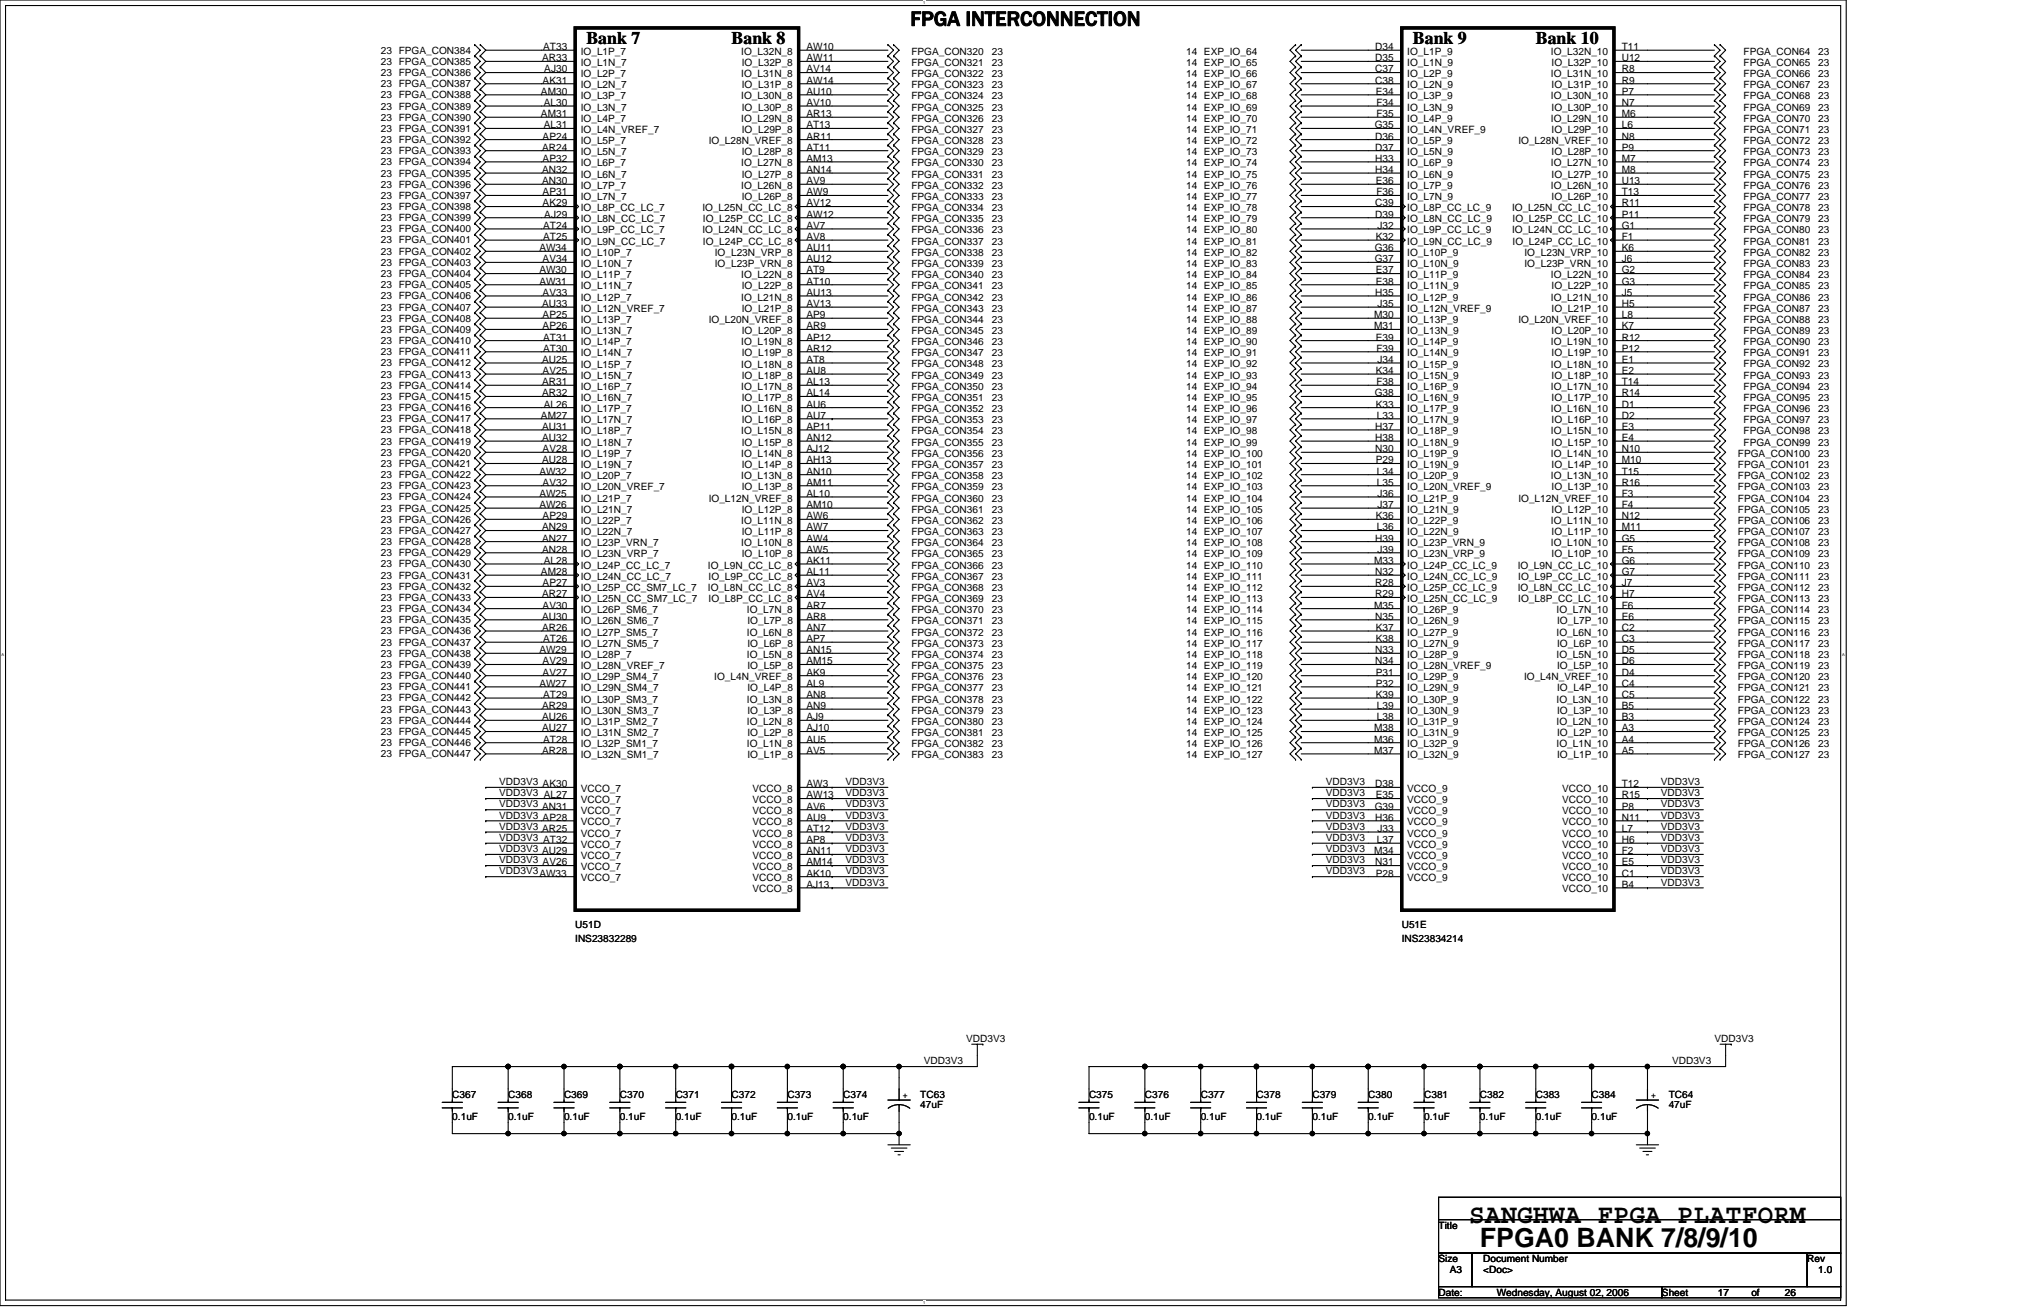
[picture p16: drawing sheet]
<svg xmlns="http://www.w3.org/2000/svg" width="432mm" height="279mm" viewBox="0 0 432 279" stroke-linecap="round" stroke-linejoin="round" font-family="sans-serif">
<defs><g id="words">
<g font-size="5.7">
<text x="314" y="261.4">SANGHWA FPGA PLATFORM</text>
<text x="316.4" y="266.6">FPGA0 BANK 7/8/9/10</text>
</g>
<text font-size="4.5" x="194.6" y="5.5">FPGA INTERCONNECTION</text>
<g font-size="3.8">
<text x="125.3" y="9.4">Bank 7</text>
<text x="156.4" y="9.4">Bank 8</text>
<text x="302" y="9.4">Bank 9</text>
<text x="328.3" y="9.4">Bank 10</text>
</g>
<g font-size="2.2">
<text x="116.1" y="10.7">AT33</text>
<text x="124.1" y="11.7">IO_L1P_7</text>
<text x="158.5" y="11.7">IO_L32N_8</text>
<text x="172.4" y="10.7">AW10</text>
<text x="294" y="10.7">D34</text>
<text x="300.8" y="11.7">IO_L1P_9</text>
<text x="331.5" y="11.7">IO_L32N_10</text>
<text x="346.7" y="10.7">T11</text>
<text x="115.9" y="13.1">AR33</text>
<text x="116" y="17.9">AK31</text>
<text x="116.4" y="15.5">AJ30</text>
<text x="124.1" y="14.1">IO_L1N_7</text>
<text x="124.1" y="16.5">IO_L2P_7</text>
<text x="158.5" y="16.5">IO_L31N_8</text>
<text x="158.6" y="14.1">IO_L32P_8</text>
<text x="172.4" y="17.9">AW14</text>
<text x="172.4" y="13.1">AW11</text>
<text x="172.4" y="15.5">AV14</text>
<text x="294" y="13.1">D35</text>
<text x="294" y="15.5">C37</text>
<text x="294" y="17.9">C38</text>
<text x="300.8" y="14.1">IO_L1N_9</text>
<text x="300.8" y="16.5">IO_L2P_9</text>
<text x="331.5" y="16.5">IO_L31N_10</text>
<text x="331.7" y="14.1">IO_L32P_10</text>
<text x="346.7" y="17.9">R9</text>
<text x="346.7" y="13.1">U12</text>
<text x="346.7" y="15.5">R8</text>
<text x="115.6" y="20.3">AM30</text>
<text x="116.2" y="22.6">AL30</text>
<text x="124.1" y="18.9">IO_L2N_7</text>
<text x="124.1" y="21.3">IO_L3P_7</text>
<text x="124.1" y="23.6">IO_L3N_7</text>
<text x="158.5" y="21.3">IO_L30N_8</text>
<text x="158.6" y="23.6">IO_L30P_8</text>
<text x="158.6" y="18.9">IO_L31P_8</text>
<text x="172.4" y="22.6">AV10</text>
<text x="172.4" y="20.3">AU10</text>
<text x="294.1" y="20.3">E34</text>
<text x="294.2" y="22.6">F34</text>
<text x="300.8" y="18.9">IO_L2N_9</text>
<text x="300.8" y="21.3">IO_L3P_9</text>
<text x="300.8" y="23.6">IO_L3N_9</text>
<text x="331.5" y="21.3">IO_L30N_10</text>
<text x="331.7" y="23.6">IO_L30P_10</text>
<text x="331.7" y="18.9">IO_L31P_10</text>
<text x="346.7" y="22.6">N7</text>
<text x="346.7" y="20.3">P7</text>
<text x="115.6" y="25">AM31</text>
<text x="116" y="29.8">AP24</text>
<text x="116.2" y="27.4">AL31</text>
<text x="124.1" y="26">IO_L4P_7</text>
<text x="124.1" y="28.4">IO_L4N_VREF_7</text>
<text x="158.5" y="26">IO_L29N_8</text>
<text x="158.6" y="28.4">IO_L29P_8</text>
<text x="172.4" y="27.4">AT13</text>
<text x="172.4" y="29.8">AR11</text>
<text x="172.4" y="25">AR13</text>
<text x="293.9" y="27.4">G35</text>
<text x="294" y="29.8">D36</text>
<text x="294.2" y="25">F35</text>
<text x="300.8" y="26">IO_L4P_9</text>
<text x="300.8" y="28.4">IO_L4N_VREF_9</text>
<text x="331.5" y="26">IO_L29N_10</text>
<text x="331.7" y="28.4">IO_L29P_10</text>
<text x="346.7" y="27.4">L6</text>
<text x="346.7" y="29.8">N8</text>
<text x="346.7" y="25">M6</text>
<text x="115.9" y="32.2">AR24</text>
<text x="116" y="34.6">AP32</text>
<text x="124.1" y="30.8">IO_L5P_7</text>
<text x="124.1" y="33.2">IO_L5N_7</text>
<text x="124.1" y="35.6">IO_L6P_7</text>
<text x="151.5" y="30.8">IO_L28N_VREF_8</text>
<text x="158.5" y="35.6">IO_L27N_8</text>
<text x="158.6" y="33.2">IO_L28P_8</text>
<text x="172.4" y="32.2">AT11</text>
<text x="172.4" y="34.6">AM13</text>
<text x="294" y="32.2">D37</text>
<text x="294" y="34.6">H33</text>
<text x="300.8" y="30.8">IO_L5P_9</text>
<text x="300.8" y="33.2">IO_L5N_9</text>
<text x="300.8" y="35.6">IO_L6P_9</text>
<text x="324.6" y="30.8">IO_L28N_VREF_10</text>
<text x="331.5" y="35.6">IO_L27N_10</text>
<text x="331.7" y="33.2">IO_L28P_10</text>
<text x="346.7" y="32.2">P9</text>
<text x="346.7" y="34.6">M7</text>
<text x="115.9" y="37">AN32</text>
<text x="115.9" y="39.4">AN30</text>
<text x="116" y="41.8">AP31</text>
<text x="124.1" y="38">IO_L6N_7</text>
<text x="124.1" y="40.4">IO_L7P_7</text>
<text x="158.5" y="40.4">IO_L26N_8</text>
<text x="158.6" y="38">IO_L27P_8</text>
<text x="172.4" y="41.8">AW9</text>
<text x="172.4" y="37">AN14</text>
<text x="172.4" y="39.4">AV9</text>
<text x="294" y="37">H34</text>
<text x="294.1" y="39.4">E36</text>
<text x="294.2" y="41.8">F36</text>
<text x="300.8" y="38">IO_L6N_9</text>
<text x="300.8" y="40.4">IO_L7P_9</text>
<text x="331.5" y="40.4">IO_L26N_10</text>
<text x="331.7" y="38">IO_L27P_10</text>
<text x="346.7" y="41.8">T13</text>
<text x="346.7" y="37">M8</text>
<text x="346.7" y="39.4">U13</text>
<text x="116" y="44.1">AK29</text>
<text x="116.4" y="46.5">AJ29</text>
<text x="124.1" y="42.8">IO_L7N_7</text>
<text x="124.1" y="45.1">IO_L8P_CC_LC_7</text>
<text x="124.1" y="47.5">IO_L8N_CC_LC_7</text>
<text x="150.1" y="45.1">IO_L25N_CC_LC_8</text>
<text x="150.3" y="47.5">IO_L25P_CC_LC_8</text>
<text x="158.6" y="42.8">IO_L26P_8</text>
<text x="172.4" y="46.5">AW12</text>
<text x="172.4" y="44.1">AV12</text>
<text x="294" y="44.1">C39</text>
<text x="294" y="46.5">D39</text>
<text x="300.8" y="42.8">IO_L7N_9</text>
<text x="300.8" y="45.1">IO_L8P_CC_LC_9</text>
<text x="300.8" y="47.5">IO_L8N_CC_LC_9</text>
<text x="323.2" y="45.1">IO_L25N_CC_LC_10</text>
<text x="323.3" y="47.5">IO_L25P_CC_LC_10</text>
<text x="331.7" y="42.8">IO_L26P_10</text>
<text x="346.7" y="44.1">R11</text>
<text x="346.7" y="46.5">P11</text>
<text x="115.3" y="53.7">AW34</text>
<text x="116.1" y="48.9">AT24</text>
<text x="116.1" y="51.3">AT25</text>
<text x="124.1" y="49.9">IO_L9P_CC_LC_7</text>
<text x="124.1" y="52.3">IO_L9N_CC_LC_7</text>
<text x="150.1" y="49.9">IO_L24N_CC_LC_8</text>
<text x="150.3" y="52.3">IO_L24P_CC_LC_8</text>
<text x="172.4" y="51.3">AV8</text>
<text x="172.4" y="53.7">AU11</text>
<text x="172.4" y="48.9">AV7</text>
<text x="293.9" y="53.7">G36</text>
<text x="294.1" y="51.3">K32</text>
<text x="294.5" y="48.9">J32</text>
<text x="300.8" y="49.9">IO_L9P_CC_LC_9</text>
<text x="300.8" y="52.3">IO_L9N_CC_LC_9</text>
<text x="323.2" y="49.9">IO_L24N_CC_LC_10</text>
<text x="323.3" y="52.3">IO_L24P_CC_LC_10</text>
<text x="346.7" y="53.7">K6</text>
<text x="346.7" y="48.9">G1</text>
<text x="346.7" y="51.3">F1</text>
<text x="115.3" y="58.5">AW30</text>
<text x="116" y="56.1">AV34</text>
<text x="124.1" y="54.7">IO_L10P_7</text>
<text x="124.1" y="57.1">IO_L10N_7</text>
<text x="124.1" y="59.5">IO_L11P_7</text>
<text x="152.8" y="57.1">IO_L23P_VRN_8</text>
<text x="152.8" y="54.7">IO_L23N_VRP_8</text>
<text x="158.5" y="59.5">IO_L22N_8</text>
<text x="172.4" y="56.1">AU12</text>
<text x="172.4" y="58.5">AT9</text>
<text x="293.9" y="56.1">G37</text>
<text x="294.1" y="58.5">E37</text>
<text x="300.8" y="54.7">IO_L10P_9</text>
<text x="300.8" y="57.1">IO_L10N_9</text>
<text x="300.8" y="59.5">IO_L11P_9</text>
<text x="325.9" y="57.1">IO_L23P_VRN_10</text>
<text x="325.9" y="54.7">IO_L23N_VRP_10</text>
<text x="331.5" y="59.5">IO_L22N_10</text>
<text x="346.7" y="56.1">J6</text>
<text x="346.7" y="58.5">G2</text>
<text x="115.3" y="60.9">AW31</text>
<text x="115.9" y="65.6">AU33</text>
<text x="116" y="63.2">AV33</text>
<text x="124.1" y="61.8">IO_L11N_7</text>
<text x="124.1" y="64.2">IO_L12P_7</text>
<text x="158.5" y="64.2">IO_L21N_8</text>
<text x="158.6" y="61.8">IO_L22P_8</text>
<text x="172.4" y="65.6">AV13</text>
<text x="172.4" y="60.9">AT10</text>
<text x="172.4" y="63.2">AU13</text>
<text x="294" y="63.2">H35</text>
<text x="294.1" y="60.9">E38</text>
<text x="294.5" y="65.6">J35</text>
<text x="300.8" y="61.8">IO_L11N_9</text>
<text x="300.8" y="64.2">IO_L12P_9</text>
<text x="331.5" y="64.2">IO_L21N_10</text>
<text x="331.7" y="61.8">IO_L22P_10</text>
<text x="346.7" y="65.6">H5</text>
<text x="346.7" y="60.9">G3</text>
<text x="346.7" y="63.2">J5</text>
<text x="116" y="68">AP25</text>
<text x="116" y="70.4">AP26</text>
<text x="124.1" y="66.6">IO_L12N_VREF_7</text>
<text x="124.1" y="69">IO_L13P_7</text>
<text x="124.1" y="71.4">IO_L13N_7</text>
<text x="151.5" y="69">IO_L20N_VREF_8</text>
<text x="158.6" y="71.4">IO_L20P_8</text>
<text x="158.6" y="66.6">IO_L21P_8</text>
<text x="172.4" y="70.4">AR9</text>
<text x="172.4" y="68">AP9</text>
<text x="293.8" y="68">M30</text>
<text x="293.8" y="70.4">M31</text>
<text x="300.8" y="66.6">IO_L12N_VREF_9</text>
<text x="300.8" y="69">IO_L13P_9</text>
<text x="300.8" y="71.4">IO_L13N_9</text>
<text x="324.6" y="69">IO_L20N_VREF_10</text>
<text x="331.7" y="71.4">IO_L20P_10</text>
<text x="331.7" y="66.6">IO_L21P_10</text>
<text x="346.7" y="70.4">K7</text>
<text x="346.7" y="68">L8</text>
<text x="115.9" y="77.6">AU25</text>
<text x="116.1" y="72.8">AT31</text>
<text x="116.1" y="75.2">AT30</text>
<text x="124.1" y="73.8">IO_L14P_7</text>
<text x="124.1" y="76.2">IO_L14N_7</text>
<text x="158.5" y="73.8">IO_L19N_8</text>
<text x="158.6" y="76.2">IO_L19P_8</text>
<text x="172.4" y="75.2">AR12</text>
<text x="172.4" y="77.6">AT8</text>
<text x="172.4" y="72.8">AP12</text>
<text x="294.1" y="72.8">E39</text>
<text x="294.2" y="75.2">F39</text>
<text x="294.5" y="77.6">J34</text>
<text x="300.8" y="73.8">IO_L14P_9</text>
<text x="300.8" y="76.2">IO_L14N_9</text>
<text x="331.5" y="73.8">IO_L19N_10</text>
<text x="331.7" y="76.2">IO_L19P_10</text>
<text x="346.7" y="75.2">P12</text>
<text x="346.7" y="77.6">E1</text>
<text x="346.7" y="72.8">R12</text>
<text x="115.9" y="82.3">AR31</text>
<text x="116" y="79.9">AV25</text>
<text x="124.1" y="78.6">IO_L15P_7</text>
<text x="124.1" y="80.9">IO_L15N_7</text>
<text x="124.1" y="83.3">IO_L16P_7</text>
<text x="158.5" y="83.3">IO_L17N_8</text>
<text x="158.5" y="78.6">IO_L18N_8</text>
<text x="158.6" y="80.9">IO_L18P_8</text>
<text x="172.4" y="79.9">AU8</text>
<text x="172.4" y="82.3">AL13</text>
<text x="294.1" y="79.9">K34</text>
<text x="294.2" y="82.3">F38</text>
<text x="300.8" y="78.6">IO_L15P_9</text>
<text x="300.8" y="80.9">IO_L15N_9</text>
<text x="300.8" y="83.3">IO_L16P_9</text>
<text x="331.5" y="83.3">IO_L17N_10</text>
<text x="331.5" y="78.6">IO_L18N_10</text>
<text x="331.7" y="80.9">IO_L18P_10</text>
<text x="346.7" y="79.9">E2</text>
<text x="346.7" y="82.3">T14</text>
<text x="115.6" y="89.5">AM27</text>
<text x="115.9" y="84.7">AR32</text>
<text x="116.2" y="87.1">AL26</text>
<text x="124.1" y="88.1">IO_L17P_7</text>
<text x="124.1" y="85.7">IO_L16N_7</text>
<text x="158.5" y="88.1">IO_L16N_8</text>
<text x="158.6" y="85.7">IO_L17P_8</text>
<text x="172.4" y="84.7">AL14</text>
<text x="172.4" y="89.5">AU7</text>
<text x="172.4" y="87.1">AU6</text>
<text x="293.9" y="84.7">G38</text>
<text x="294.1" y="87.1">K33</text>
<text x="294.3" y="89.5">L33</text>
<text x="300.8" y="88.1">IO_L17P_9</text>
<text x="300.8" y="85.7">IO_L16N_9</text>
<text x="331.5" y="88.1">IO_L16N_10</text>
<text x="331.7" y="85.7">IO_L17P_10</text>
<text x="346.7" y="84.7">R14</text>
<text x="346.7" y="89.5">D2</text>
<text x="346.7" y="87.1">D1</text>
<text x="115.9" y="91.9">AU31</text>
<text x="115.9" y="94.3">AU32</text>
<text x="124.1" y="90.5">IO_L17N_7</text>
<text x="124.1" y="92.9">IO_L18P_7</text>
<text x="124.1" y="95.3">IO_L18N_7</text>
<text x="158.5" y="92.9">IO_L15N_8</text>
<text x="158.6" y="95.3">IO_L15P_8</text>
<text x="158.6" y="90.5">IO_L16P_8</text>
<text x="172.4" y="94.3">AN12</text>
<text x="172.4" y="91.9">AP11</text>
<text x="294" y="91.9">H37</text>
<text x="294" y="94.3">H38</text>
<text x="300.8" y="90.5">IO_L17N_9</text>
<text x="300.8" y="92.9">IO_L18P_9</text>
<text x="300.8" y="95.3">IO_L18N_9</text>
<text x="331.5" y="92.9">IO_L15N_10</text>
<text x="331.7" y="95.3">IO_L15P_10</text>
<text x="331.7" y="90.5">IO_L16P_10</text>
<text x="346.7" y="94.3">E4</text>
<text x="346.7" y="91.9">E3</text>
<text x="115.3" y="101.5">AW32</text>
<text x="115.9" y="99.1">AU28</text>
<text x="116" y="96.7">AV28</text>
<text x="124.1" y="97.7">IO_L19P_7</text>
<text x="124.1" y="100.1">IO_L19N_7</text>
<text x="158.5" y="97.7">IO_L14N_8</text>
<text x="158.6" y="100.1">IO_L14P_8</text>
<text x="172.4" y="99.1">AH13</text>
<text x="172.4" y="101.5">AN10</text>
<text x="172.4" y="96.7">AJ12</text>
<text x="294" y="96.7">N30</text>
<text x="294.1" y="99.1">P29</text>
<text x="294.3" y="101.5">L34</text>
<text x="300.8" y="97.7">IO_L19P_9</text>
<text x="300.8" y="100.1">IO_L19N_9</text>
<text x="331.5" y="97.7">IO_L14N_10</text>
<text x="331.7" y="100.1">IO_L14P_10</text>
<text x="346.7" y="99.1">M10</text>
<text x="346.7" y="101.5">T15</text>
<text x="346.7" y="96.7">N10</text>
<text x="115.3" y="106.2">AW25</text>
<text x="116" y="103.8">AV32</text>
<text x="124.1" y="102.4">IO_L20P_7</text>
<text x="124.1" y="104.8">IO_L20N_VREF_7</text>
<text x="124.1" y="107.2">IO_L21P_7</text>
<text x="151.5" y="107.2">IO_L12N_VREF_8</text>
<text x="158.5" y="102.4">IO_L13N_8</text>
<text x="158.6" y="104.8">IO_L13P_8</text>
<text x="172.4" y="103.8">AM11</text>
<text x="172.4" y="106.2">AL10</text>
<text x="294.3" y="103.8">L35</text>
<text x="294.5" y="106.2">J36</text>
<text x="300.8" y="102.4">IO_L20P_9</text>
<text x="300.8" y="104.8">IO_L20N_VREF_9</text>
<text x="300.8" y="107.2">IO_L21P_9</text>
<text x="324.6" y="107.2">IO_L12N_VREF_10</text>
<text x="331.5" y="102.4">IO_L13N_10</text>
<text x="331.7" y="104.8">IO_L13P_10</text>
<text x="346.7" y="103.8">R16</text>
<text x="346.7" y="106.2">F3</text>
<text x="115.3" y="108.6">AW26</text>
<text x="115.9" y="113.4">AN29</text>
<text x="116" y="111">AP29</text>
<text x="124.1" y="109.6">IO_L21N_7</text>
<text x="124.1" y="112">IO_L22P_7</text>
<text x="158.5" y="112">IO_L11N_8</text>
<text x="158.6" y="109.6">IO_L12P_8</text>
<text x="172.4" y="113.4">AW7</text>
<text x="172.4" y="108.6">AM10</text>
<text x="172.4" y="111">AW6</text>
<text x="294.1" y="111">K36</text>
<text x="294.3" y="113.4">L36</text>
<text x="294.5" y="108.6">J37</text>
<text x="300.8" y="109.6">IO_L21N_9</text>
<text x="300.8" y="112">IO_L22P_9</text>
<text x="331.5" y="112">IO_L11N_10</text>
<text x="331.7" y="109.6">IO_L12P_10</text>
<text x="346.7" y="113.4">M11</text>
<text x="346.7" y="108.6">F4</text>
<text x="346.7" y="111">N12</text>
<text x="115.9" y="115.8">AN27</text>
<text x="115.9" y="118.2">AN28</text>
<text x="124.1" y="114.4">IO_L22N_7</text>
<text x="124.1" y="116.8">IO_L23P_VRN_7</text>
<text x="124.1" y="119.1">IO_L23N_VRP_7</text>
<text x="158.5" y="116.8">IO_L10N_8</text>
<text x="158.6" y="119.1">IO_L10P_8</text>
<text x="158.6" y="114.4">IO_L11P_8</text>
<text x="172.4" y="118.2">AW5</text>
<text x="172.4" y="115.8">AW4</text>
<text x="294" y="115.8">H39</text>
<text x="294.5" y="118.2">J39</text>
<text x="300.8" y="114.4">IO_L22N_9</text>
<text x="300.8" y="116.8">IO_L23P_VRN_9</text>
<text x="300.8" y="119.1">IO_L23N_VRP_9</text>
<text x="331.5" y="116.8">IO_L10N_10</text>
<text x="331.7" y="119.1">IO_L10P_10</text>
<text x="331.7" y="114.4">IO_L11P_10</text>
<text x="346.7" y="118.2">F5</text>
<text x="346.7" y="115.8">G5</text>
<text x="115.6" y="122.9">AM28</text>
<text x="116" y="125.3">AP27</text>
<text x="116.2" y="120.5">AL28</text>
<text x="124.1" y="121.5">IO_L24P_CC_LC_7</text>
<text x="124.1" y="123.9">IO_L24N_CC_LC_7</text>
<text x="151.3" y="121.5">IO_L9N_CC_LC_8</text>
<text x="151.5" y="123.9">IO_L9P_CC_LC_8</text>
<text x="172.4" y="122.9">AL11</text>
<text x="172.4" y="125.3">AV3</text>
<text x="172.4" y="120.5">AK11</text>
<text x="293.8" y="120.5">M33</text>
<text x="294" y="122.9">N32</text>
<text x="294" y="125.3">R28</text>
<text x="300.8" y="121.5">IO_L24P_CC_LC_9</text>
<text x="300.8" y="123.9">IO_L24N_CC_LC_9</text>
<text x="324.4" y="121.5">IO_L9N_CC_LC_10</text>
<text x="324.5" y="123.9">IO_L9P_CC_LC_10</text>
<text x="346.7" y="122.9">G7</text>
<text x="346.7" y="125.3">J7</text>
<text x="346.7" y="120.5">G6</text>
<text x="115.9" y="127.7">AR27</text>
<text x="116" y="130.1">AV30</text>
<text x="124.1" y="126.3">IO_L25P_CC_SM7_LC_7</text>
<text x="124.1" y="128.7">IO_L25N_CC_SM7_LC_7</text>
<text x="124.1" y="131.1">IO_L26P_SM6_7</text>
<text x="151.3" y="126.3">IO_L8N_CC_LC_8</text>
<text x="151.5" y="128.7">IO_L8P_CC_LC_8</text>
<text x="159.7" y="131.1">IO_L7N_8</text>
<text x="172.4" y="130.1">AR7</text>
<text x="172.4" y="127.7">AV4</text>
<text x="293.8" y="130.1">M35</text>
<text x="294" y="127.7">R29</text>
<text x="300.8" y="126.3">IO_L25P_CC_LC_9</text>
<text x="300.8" y="128.7">IO_L25N_CC_LC_9</text>
<text x="300.8" y="131.1">IO_L26P_9</text>
<text x="324.4" y="126.3">IO_L8N_CC_LC_10</text>
<text x="324.5" y="128.7">IO_L8P_CC_LC_10</text>
<text x="332.7" y="131.1">IO_L7N_10</text>
<text x="346.7" y="127.7">H7</text>
<text x="346.7" y="130.1">F6</text>
<text x="115.9" y="132.5">AU30</text>
<text x="115.9" y="134.9">AR26</text>
<text x="116.1" y="137.3">AT26</text>
<text x="124.1" y="133.5">IO_L26N_SM6_7</text>
<text x="124.1" y="135.9">IO_L27P_SM5_7</text>
<text x="159.7" y="135.9">IO_L6N_8</text>
<text x="159.8" y="133.5">IO_L7P_8</text>
<text x="172.4" y="134.9">AN7</text>
<text x="172.4" y="137.3">AP7</text>
<text x="172.4" y="132.5">AR8</text>
<text x="294" y="132.5">N35</text>
<text x="294.1" y="134.9">K37</text>
<text x="294.1" y="137.3">K38</text>
<text x="300.8" y="133.5">IO_L26N_9</text>
<text x="300.8" y="135.9">IO_L27P_9</text>
<text x="332.7" y="135.9">IO_L6N_10</text>
<text x="332.9" y="133.5">IO_L7P_10</text>
<text x="346.7" y="137.3">C3</text>
<text x="346.7" y="132.5">E6</text>
<text x="346.7" y="134.9">C2</text>
<text x="115.3" y="139.6">AW29</text>
<text x="116" y="142">AV29</text>
<text x="124.1" y="138.3">IO_L27N_SM5_7</text>
<text x="124.1" y="140.6">IO_L28P_7</text>
<text x="124.1" y="143">IO_L28N_VREF_7</text>
<text x="159.7" y="140.6">IO_L5N_8</text>
<text x="159.8" y="143">IO_L5P_8</text>
<text x="159.8" y="138.3">IO_L6P_8</text>
<text x="172.4" y="139.6">AN15</text>
<text x="172.4" y="142">AM15</text>
<text x="294" y="139.6">N33</text>
<text x="294" y="142">N34</text>
<text x="300.8" y="138.3">IO_L27N_9</text>
<text x="300.8" y="140.6">IO_L28P_9</text>
<text x="300.8" y="143">IO_L28N_VREF_9</text>
<text x="332.7" y="140.6">IO_L5N_10</text>
<text x="332.9" y="143">IO_L5P_10</text>
<text x="332.9" y="138.3">IO_L6P_10</text>
<text x="346.7" y="142">D6</text>
<text x="346.7" y="139.6">D5</text>
<text x="115.3" y="146.8">AW27</text>
<text x="116" y="144.4">AV27</text>
<text x="116.1" y="149.2">AT29</text>
<text x="124.1" y="145.4">IO_L29P_SM4_7</text>
<text x="124.1" y="147.8">IO_L29N_SM4_7</text>
<text x="152.7" y="145.4">IO_L4N_VREF_8</text>
<text x="159.8" y="147.8">IO_L4P_8</text>
<text x="172.4" y="149.2">AN8</text>
<text x="172.4" y="146.8">AL9</text>
<text x="172.4" y="144.4">AK9</text>
<text x="294.1" y="144.4">P31</text>
<text x="294.1" y="146.8">P32</text>
<text x="294.1" y="149.2">K39</text>
<text x="300.8" y="145.4">IO_L29P_9</text>
<text x="300.8" y="147.8">IO_L29N_9</text>
<text x="325.8" y="145.4">IO_L4N_VREF_10</text>
<text x="332.9" y="147.8">IO_L4P_10</text>
<text x="346.7" y="146.8">C4</text>
<text x="346.7" y="144.4">D4</text>
<text x="346.7" y="149.2">C5</text>
<text x="115.9" y="151.6">AR29</text>
<text x="115.9" y="154">AU26</text>
<text x="124.1" y="150.2">IO_L30P_SM3_7</text>
<text x="124.1" y="152.6">IO_L30N_SM3_7</text>
<text x="124.1" y="155">IO_L31P_SM2_7</text>
<text x="159.7" y="155">IO_L2N_8</text>
<text x="159.7" y="150.2">IO_L3N_8</text>
<text x="159.8" y="152.6">IO_L3P_8</text>
<text x="172.4" y="154">AJ9</text>
<text x="172.4" y="151.6">AN9</text>
<text x="294.3" y="151.6">L39</text>
<text x="294.3" y="154">L38</text>
<text x="300.8" y="150.2">IO_L30P_9</text>
<text x="300.8" y="152.6">IO_L30N_9</text>
<text x="300.8" y="155">IO_L31P_9</text>
<text x="332.7" y="155">IO_L2N_10</text>
<text x="332.7" y="150.2">IO_L3N_10</text>
<text x="332.9" y="152.6">IO_L3P_10</text>
<text x="346.7" y="151.6">B5</text>
<text x="346.7" y="154">B3</text>
<text x="115.9" y="156.4">AU27</text>
<text x="115.9" y="161.1">AR28</text>
<text x="116.1" y="158.7">AT28</text>
<text x="124.1" y="157.4">IO_L31N_SM2_7</text>
<text x="124.1" y="159.7">IO_L32P_SM1_7</text>
<text x="159.7" y="159.7">IO_L1N_8</text>
<text x="159.8" y="157.4">IO_L2P_8</text>
<text x="172.4" y="158.7">AU5</text>
<text x="172.4" y="161.1">AV5</text>
<text x="172.4" y="156.4">AJ10</text>
<text x="293.8" y="156.4">M38</text>
<text x="293.8" y="158.7">M36</text>
<text x="293.8" y="161.1">M37</text>
<text x="300.8" y="157.4">IO_L31N_9</text>
<text x="300.8" y="159.7">IO_L32P_9</text>
<text x="332.7" y="159.7">IO_L1N_10</text>
<text x="332.9" y="157.4">IO_L2P_10</text>
<text x="346.7" y="161.1">A5</text>
<text x="346.7" y="156.4">A3</text>
<text x="346.7" y="158.7">A4</text>
<text x="124.1" y="162.1">IO_L32N_SM1_7</text>
<text x="159.8" y="162.1">IO_L1P_8</text>
<text x="300.8" y="162.1">IO_L32N_9</text>
<text x="332.9" y="162.1">IO_L1P_10</text>
<text x="124.1" y="169.3">VCCO_7</text>
<text x="124.1" y="171.7">VCCO_7</text>
<text x="160.9" y="171.7">VCCO_8</text>
<text x="160.9" y="169.3">VCCO_8</text>
<text x="172.4" y="173.1">AV6</text>
<text x="172.4" y="170.7">AW13</text>
<text x="172.4" y="168.3">AW3</text>
<text x="293.9" y="173.1">G39</text>
<text x="294" y="168.3">D38</text>
<text x="294.1" y="170.7">E35</text>
<text x="300.8" y="169.3">VCCO_9</text>
<text x="300.8" y="171.7">VCCO_9</text>
<text x="333.9" y="171.7">VCCO_10</text>
<text x="333.9" y="169.3">VCCO_10</text>
<text x="346.7" y="173.1">P8</text>
<text x="346.7" y="170.7">R15</text>
<text x="346.7" y="168.3">T12</text>
<text x="124.1" y="174.1">VCCO_7</text>
<text x="124.1" y="176.4">VCCO_7</text>
<text x="124.1" y="178.8">VCCO_7</text>
<text x="160.9" y="178.8">VCCO_8</text>
<text x="160.9" y="176.4">VCCO_8</text>
<text x="160.9" y="174.1">VCCO_8</text>
<text x="172.4" y="177.8">AT12</text>
<text x="172.4" y="175.5">AU9</text>
<text x="294" y="175.5">H36</text>
<text x="294.5" y="177.8">J33</text>
<text x="300.8" y="174.1">VCCO_9</text>
<text x="300.8" y="176.4">VCCO_9</text>
<text x="300.8" y="178.8">VCCO_9</text>
<text x="333.9" y="178.8">VCCO_10</text>
<text x="333.9" y="176.4">VCCO_10</text>
<text x="333.9" y="174.1">VCCO_10</text>
<text x="346.7" y="177.8">L7</text>
<text x="346.7" y="175.5">N11</text>
<text x="124.1" y="181.2">VCCO_7</text>
<text x="124.1" y="183.6">VCCO_7</text>
<text x="160.9" y="183.6">VCCO_8</text>
<text x="160.9" y="181.2">VCCO_8</text>
<text x="172.4" y="185">AM14</text>
<text x="172.4" y="182.6">AN11</text>
<text x="172.4" y="180.2">AP8</text>
<text x="293.8" y="182.6">M34</text>
<text x="294" y="185">N31</text>
<text x="294.3" y="180.2">L37</text>
<text x="300.8" y="181.2">VCCO_9</text>
<text x="300.8" y="183.6">VCCO_9</text>
<text x="333.9" y="183.6">VCCO_10</text>
<text x="333.9" y="181.2">VCCO_10</text>
<text x="346.7" y="185">E5</text>
<text x="346.7" y="182.6">F2</text>
<text x="346.7" y="180.2">H6</text>
<text x="124.1" y="186">VCCO_7</text>
<text x="124.1" y="188.4">VCCO_7</text>
<text x="160.9" y="190.8">VCCO_8</text>
<text x="160.9" y="188.4">VCCO_8</text>
<text x="160.9" y="186">VCCO_8</text>
<text x="172.4" y="189.8">AJ13</text>
<text x="172.4" y="187.4">AK10</text>
<text x="294.1" y="187.4">P28</text>
<text x="300.8" y="186">VCCO_9</text>
<text x="300.8" y="188.4">VCCO_9</text>
<text x="333.9" y="190.8">VCCO_10</text>
<text x="333.9" y="188.4">VCCO_10</text>
<text x="333.9" y="186">VCCO_10</text>
<text x="346.7" y="189.8">B4</text>
<text x="346.7" y="187.4">C1</text>
</g>
<g font-size="2.1">
<text x="81.4" y="11.5">23 FPGA_CON384</text>
<text x="194.8" y="11.7">FPGA_CON320</text>
<text x="212" y="11.7">23</text>
<text x="253.6" y="11.7">14 EXP_IO_64</text>
<text x="372.7" y="11.7">FPGA_CON64</text>
<text x="388.7" y="11.7">23</text>
<text x="81.4" y="13.9">23 FPGA_CON385</text>
<text x="81.4" y="16.2">23 FPGA_CON386</text>
<text x="194.8" y="14.1">FPGA_CON321</text>
<text x="194.8" y="16.5">FPGA_CON322</text>
<text x="212" y="14.1">23</text>
<text x="212" y="16.5">23</text>
<text x="253.6" y="14.1">14 EXP_IO_65</text>
<text x="253.6" y="16.5">14 EXP_IO_66</text>
<text x="372.7" y="14.1">FPGA_CON65</text>
<text x="372.7" y="16.5">FPGA_CON66</text>
<text x="388.7" y="14.1">23</text>
<text x="388.7" y="16.5">23</text>
<text x="81.4" y="18.6">23 FPGA_CON387</text>
<text x="81.4" y="21">23 FPGA_CON388</text>
<text x="81.4" y="23.4">23 FPGA_CON389</text>
<text x="194.8" y="18.9">FPGA_CON323</text>
<text x="194.8" y="21.3">FPGA_CON324</text>
<text x="194.8" y="23.6">FPGA_CON325</text>
<text x="212" y="18.9">23</text>
<text x="212" y="21.3">23</text>
<text x="212" y="23.6">23</text>
<text x="253.6" y="18.9">14 EXP_IO_67</text>
<text x="253.6" y="21.3">14 EXP_IO_68</text>
<text x="253.6" y="23.6">14 EXP_IO_69</text>
<text x="372.7" y="18.9">FPGA_CON67</text>
<text x="372.7" y="21.3">FPGA_CON68</text>
<text x="372.7" y="23.6">FPGA_CON69</text>
<text x="388.7" y="18.9">23</text>
<text x="388.7" y="21.3">23</text>
<text x="388.7" y="23.6">23</text>
<text x="81.4" y="25.8">23 FPGA_CON390</text>
<text x="81.4" y="28.2">23 FPGA_CON391</text>
<text x="194.8" y="26">FPGA_CON326</text>
<text x="194.8" y="28.4">FPGA_CON327</text>
<text x="212" y="26">23</text>
<text x="212" y="28.4">23</text>
<text x="253.6" y="26">14 EXP_IO_70</text>
<text x="253.6" y="28.4">14 EXP_IO_71</text>
<text x="372.7" y="26">FPGA_CON70</text>
<text x="372.7" y="28.4">FPGA_CON71</text>
<text x="388.7" y="26">23</text>
<text x="388.7" y="28.4">23</text>
<text x="81.4" y="30.6">23 FPGA_CON392</text>
<text x="81.4" y="33">23 FPGA_CON393</text>
<text x="81.4" y="35.3">23 FPGA_CON394</text>
<text x="194.8" y="30.8">FPGA_CON328</text>
<text x="194.8" y="33.2">FPGA_CON329</text>
<text x="194.8" y="35.6">FPGA_CON330</text>
<text x="212" y="30.8">23</text>
<text x="212" y="33.2">23</text>
<text x="212" y="35.6">23</text>
<text x="253.6" y="30.8">14 EXP_IO_72</text>
<text x="253.6" y="33.2">14 EXP_IO_73</text>
<text x="253.6" y="35.6">14 EXP_IO_74</text>
<text x="372.7" y="30.8">FPGA_CON72</text>
<text x="372.7" y="33.2">FPGA_CON73</text>
<text x="372.7" y="35.6">FPGA_CON74</text>
<text x="388.7" y="30.8">23</text>
<text x="388.7" y="33.2">23</text>
<text x="388.7" y="35.6">23</text>
<text x="81.4" y="37.7">23 FPGA_CON395</text>
<text x="81.4" y="40.1">23 FPGA_CON396</text>
<text x="194.8" y="38">FPGA_CON331</text>
<text x="194.8" y="40.4">FPGA_CON332</text>
<text x="212" y="38">23</text>
<text x="212" y="40.4">23</text>
<text x="253.6" y="38">14 EXP_IO_75</text>
<text x="253.6" y="40.4">14 EXP_IO_76</text>
<text x="372.7" y="40.4">FPGA_CON76</text>
<text x="372.7" y="38">FPGA_CON75</text>
<text x="388.7" y="40.4">23</text>
<text x="388.7" y="38">23</text>
<text x="81.4" y="44.9">23 FPGA_CON398</text>
<text x="81.4" y="47.3">23 FPGA_CON399</text>
<text x="81.4" y="42.5">23 FPGA_CON397</text>
<text x="194.8" y="42.7">FPGA_CON333</text>
<text x="194.8" y="45.1">FPGA_CON334</text>
<text x="194.8" y="47.5">FPGA_CON335</text>
<text x="212" y="42.7">23</text>
<text x="212" y="45.1">23</text>
<text x="212" y="47.5">23</text>
<text x="253.6" y="42.7">14 EXP_IO_77</text>
<text x="253.6" y="45.1">14 EXP_IO_78</text>
<text x="253.6" y="47.5">14 EXP_IO_79</text>
<text x="372.7" y="42.7">FPGA_CON77</text>
<text x="372.7" y="45.1">FPGA_CON78</text>
<text x="372.7" y="47.5">FPGA_CON79</text>
<text x="388.7" y="42.7">23</text>
<text x="388.7" y="45.1">23</text>
<text x="388.7" y="47.5">23</text>
<text x="81.4" y="49.7">23 FPGA_CON400</text>
<text x="81.4" y="52">23 FPGA_CON401</text>
<text x="194.8" y="52.3">FPGA_CON337</text>
<text x="194.8" y="49.9">FPGA_CON336</text>
<text x="212" y="52.3">23</text>
<text x="212" y="49.9">23</text>
<text x="253.6" y="49.9">14 EXP_IO_80</text>
<text x="253.6" y="52.3">14 EXP_IO_81</text>
<text x="372.7" y="49.9">FPGA_CON80</text>
<text x="372.7" y="52.3">FPGA_CON81</text>
<text x="388.7" y="49.9">23</text>
<text x="388.7" y="52.3">23</text>
<text x="81.4" y="54.4">23 FPGA_CON402</text>
<text x="81.4" y="56.8">23 FPGA_CON403</text>
<text x="81.4" y="59.2">23 FPGA_CON404</text>
<text x="194.8" y="54.7">FPGA_CON338</text>
<text x="194.8" y="57.1">FPGA_CON339</text>
<text x="194.8" y="59.5">FPGA_CON340</text>
<text x="212" y="54.7">23</text>
<text x="212" y="57.1">23</text>
<text x="212" y="59.5">23</text>
<text x="253.6" y="54.7">14 EXP_IO_82</text>
<text x="253.6" y="57.1">14 EXP_IO_83</text>
<text x="253.6" y="59.5">14 EXP_IO_84</text>
<text x="372.7" y="54.7">FPGA_CON82</text>
<text x="372.7" y="57.1">FPGA_CON83</text>
<text x="372.7" y="59.5">FPGA_CON84</text>
<text x="388.7" y="54.7">23</text>
<text x="388.7" y="57.1">23</text>
<text x="388.7" y="59.5">23</text>
<text x="81.4" y="61.6">23 FPGA_CON405</text>
<text x="81.4" y="64">23 FPGA_CON406</text>
<text x="194.8" y="61.8">FPGA_CON341</text>
<text x="194.8" y="64.2">FPGA_CON342</text>
<text x="212" y="61.8">23</text>
<text x="212" y="64.2">23</text>
<text x="253.6" y="61.8">14 EXP_IO_85</text>
<text x="253.6" y="64.2">14 EXP_IO_86</text>
<text x="372.7" y="61.8">FPGA_CON85</text>
<text x="372.7" y="64.2">FPGA_CON86</text>
<text x="388.7" y="61.8">23</text>
<text x="388.7" y="64.2">23</text>
<text x="81.4" y="66.4">23 FPGA_CON407</text>
<text x="81.4" y="68.8">23 FPGA_CON408</text>
<text x="81.4" y="71.2">23 FPGA_CON409</text>
<text x="194.8" y="66.6">FPGA_CON343</text>
<text x="194.8" y="69">FPGA_CON344</text>
<text x="194.8" y="71.4">FPGA_CON345</text>
<text x="212" y="66.6">23</text>
<text x="212" y="69">23</text>
<text x="212" y="71.4">23</text>
<text x="253.6" y="66.6">14 EXP_IO_87</text>
<text x="253.6" y="69">14 EXP_IO_88</text>
<text x="253.6" y="71.4">14 EXP_IO_89</text>
<text x="372.7" y="69">FPGA_CON88</text>
<text x="372.7" y="71.4">FPGA_CON89</text>
<text x="372.7" y="66.6">FPGA_CON87</text>
<text x="388.7" y="69">23</text>
<text x="388.7" y="71.4">23</text>
<text x="388.7" y="66.6">23</text>
<text x="81.4" y="73.6">23 FPGA_CON410</text>
<text x="81.4" y="75.9">23 FPGA_CON411</text>
<text x="194.8" y="73.8">FPGA_CON346</text>
<text x="194.8" y="76.2">FPGA_CON347</text>
<text x="212" y="73.8">23</text>
<text x="212" y="76.2">23</text>
<text x="253.6" y="73.8">14 EXP_IO_90</text>
<text x="253.6" y="76.2">14 EXP_IO_91</text>
<text x="372.7" y="73.8">FPGA_CON90</text>
<text x="372.7" y="76.2">FPGA_CON91</text>
<text x="388.7" y="73.8">23</text>
<text x="388.7" y="76.2">23</text>
<text x="81.4" y="80.7">23 FPGA_CON413</text>
<text x="81.4" y="83.1">23 FPGA_CON414</text>
<text x="81.4" y="78.3">23 FPGA_CON412</text>
<text x="194.8" y="78.5">FPGA_CON348</text>
<text x="194.8" y="80.9">FPGA_CON349</text>
<text x="194.8" y="83.3">FPGA_CON350</text>
<text x="212" y="78.5">23</text>
<text x="212" y="80.9">23</text>
<text x="212" y="83.3">23</text>
<text x="253.6" y="78.5">14 EXP_IO_92</text>
<text x="253.6" y="80.9">14 EXP_IO_93</text>
<text x="253.6" y="83.3">14 EXP_IO_94</text>
<text x="372.7" y="83.3">FPGA_CON94</text>
<text x="372.7" y="78.5">FPGA_CON92</text>
<text x="372.7" y="80.9">FPGA_CON93</text>
<text x="388.7" y="83.3">23</text>
<text x="388.7" y="78.5">23</text>
<text x="388.7" y="80.9">23</text>
<text x="81.4" y="85.5">23 FPGA_CON415</text>
<text x="81.4" y="87.9">23 FPGA_CON416</text>
<text x="194.8" y="85.7">FPGA_CON351</text>
<text x="194.8" y="88.1">FPGA_CON352</text>
<text x="212" y="85.7">23</text>
<text x="212" y="88.1">23</text>
<text x="253.6" y="85.7">14 EXP_IO_95</text>
<text x="253.6" y="88.1">14 EXP_IO_96</text>
<text x="372.7" y="85.7">FPGA_CON95</text>
<text x="372.7" y="88.1">FPGA_CON96</text>
<text x="388.7" y="85.7">23</text>
<text x="388.7" y="88.1">23</text>
<text x="81.4" y="90.3">23 FPGA_CON417</text>
<text x="81.4" y="92.6">23 FPGA_CON418</text>
<text x="81.4" y="95">23 FPGA_CON419</text>
<text x="194.8" y="90.5">FPGA_CON353</text>
<text x="194.8" y="92.9">FPGA_CON354</text>
<text x="194.8" y="95.3">FPGA_CON355</text>
<text x="212" y="90.5">23</text>
<text x="212" y="92.9">23</text>
<text x="212" y="95.3">23</text>
<text x="253.6" y="90.5">14 EXP_IO_97</text>
<text x="253.6" y="92.9">14 EXP_IO_98</text>
<text x="253.6" y="95.3">14 EXP_IO_99</text>
<text x="372.7" y="90.5">FPGA_CON97</text>
<text x="372.7" y="92.9">FPGA_CON98</text>
<text x="372.7" y="95.3">FPGA_CON99</text>
<text x="388.7" y="90.5">23</text>
<text x="388.7" y="92.9">23</text>
<text x="388.7" y="95.3">23</text>
<text x="81.4" y="97.4">23 FPGA_CON420</text>
<text x="81.4" y="99.8">23 FPGA_CON421</text>
<text x="194.8" y="97.7">FPGA_CON356</text>
<text x="194.8" y="100.1">FPGA_CON357</text>
<text x="212" y="97.7">23</text>
<text x="212" y="100.1">23</text>
<text x="253.6" y="97.7">14 EXP_IO_100</text>
<text x="253.6" y="100.1">14 EXP_IO_101</text>
<text x="371.5" y="97.7">FPGA_CON100</text>
<text x="371.5" y="100.1">FPGA_CON101</text>
<text x="388.7" y="97.7">23</text>
<text x="388.7" y="100.1">23</text>
<text x="81.4" y="102.2">23 FPGA_CON422</text>
<text x="81.4" y="104.6">23 FPGA_CON423</text>
<text x="81.4" y="107">23 FPGA_CON424</text>
<text x="194.8" y="102.4">FPGA_CON358</text>
<text x="194.8" y="104.8">FPGA_CON359</text>
<text x="194.8" y="107.2">FPGA_CON360</text>
<text x="212" y="102.4">23</text>
<text x="212" y="104.8">23</text>
<text x="212" y="107.2">23</text>
<text x="253.6" y="102.4">14 EXP_IO_102</text>
<text x="253.6" y="104.8">14 EXP_IO_103</text>
<text x="253.6" y="107.2">14 EXP_IO_104</text>
<text x="371.5" y="102.4">FPGA_CON102</text>
<text x="371.5" y="104.8">FPGA_CON103</text>
<text x="371.5" y="107.2">FPGA_CON104</text>
<text x="388.7" y="102.4">23</text>
<text x="388.7" y="104.8">23</text>
<text x="388.7" y="107.2">23</text>
<text x="81.4" y="109.4">23 FPGA_CON425</text>
<text x="81.4" y="111.7">23 FPGA_CON426</text>
<text x="194.8" y="109.6">FPGA_CON361</text>
<text x="194.8" y="112">FPGA_CON362</text>
<text x="212" y="109.6">23</text>
<text x="212" y="112">23</text>
<text x="253.6" y="109.6">14 EXP_IO_105</text>
<text x="253.6" y="112">14 EXP_IO_106</text>
<text x="371.5" y="112">FPGA_CON106</text>
<text x="371.5" y="109.6">FPGA_CON105</text>
<text x="388.7" y="112">23</text>
<text x="388.7" y="109.6">23</text>
<text x="81.4" y="114.1">23 FPGA_CON427</text>
<text x="81.4" y="116.5">23 FPGA_CON428</text>
<text x="81.4" y="118.9">23 FPGA_CON429</text>
<text x="194.8" y="114.4">FPGA_CON363</text>
<text x="194.8" y="116.8">FPGA_CON364</text>
<text x="194.8" y="119.1">FPGA_CON365</text>
<text x="212" y="114.4">23</text>
<text x="212" y="116.8">23</text>
<text x="212" y="119.1">23</text>
<text x="253.6" y="114.4">14 EXP_IO_107</text>
<text x="253.6" y="116.8">14 EXP_IO_108</text>
<text x="253.6" y="119.1">14 EXP_IO_109</text>
<text x="371.5" y="114.4">FPGA_CON107</text>
<text x="371.5" y="116.8">FPGA_CON108</text>
<text x="371.5" y="119.1">FPGA_CON109</text>
<text x="388.7" y="114.4">23</text>
<text x="388.7" y="116.8">23</text>
<text x="388.7" y="119.1">23</text>
<text x="81.4" y="121.3">23 FPGA_CON430</text>
<text x="81.4" y="123.7">23 FPGA_CON431</text>
<text x="194.8" y="121.5">FPGA_CON366</text>
<text x="194.8" y="123.9">FPGA_CON367</text>
<text x="212" y="121.5">23</text>
<text x="212" y="123.9">23</text>
<text x="253.6" y="121.5">14 EXP_IO_110</text>
<text x="253.6" y="123.9">14 EXP_IO_111</text>
<text x="371.5" y="121.5">FPGA_CON110</text>
<text x="371.5" y="123.9">FPGA_CON111</text>
<text x="388.7" y="121.5">23</text>
<text x="388.7" y="123.9">23</text>
<text x="81.4" y="126.1">23 FPGA_CON432</text>
<text x="81.4" y="128.5">23 FPGA_CON433</text>
<text x="81.4" y="130.9">23 FPGA_CON434</text>
<text x="194.8" y="126.3">FPGA_CON368</text>
<text x="194.8" y="128.7">FPGA_CON369</text>
<text x="194.8" y="131.1">FPGA_CON370</text>
<text x="212" y="126.3">23</text>
<text x="212" y="128.7">23</text>
<text x="212" y="131.1">23</text>
<text x="253.6" y="126.3">14 EXP_IO_112</text>
<text x="253.6" y="128.7">14 EXP_IO_113</text>
<text x="253.6" y="131.1">14 EXP_IO_114</text>
<text x="371.5" y="126.3">FPGA_CON112</text>
<text x="371.5" y="128.7">FPGA_CON113</text>
<text x="371.5" y="131.1">FPGA_CON114</text>
<text x="388.7" y="126.3">23</text>
<text x="388.7" y="128.7">23</text>
<text x="388.7" y="131.1">23</text>
<text x="81.4" y="133.2">23 FPGA_CON435</text>
<text x="81.4" y="135.6">23 FPGA_CON436</text>
<text x="194.8" y="133.5">FPGA_CON371</text>
<text x="194.8" y="135.9">FPGA_CON372</text>
<text x="212" y="133.5">23</text>
<text x="212" y="135.9">23</text>
<text x="253.6" y="133.5">14 EXP_IO_115</text>
<text x="253.6" y="135.9">14 EXP_IO_116</text>
<text x="371.5" y="133.5">FPGA_CON115</text>
<text x="371.5" y="135.9">FPGA_CON116</text>
<text x="388.7" y="133.5">23</text>
<text x="388.7" y="135.9">23</text>
<text x="81.4" y="138">23 FPGA_CON437</text>
<text x="81.4" y="140.4">23 FPGA_CON438</text>
<text x="81.4" y="142.8">23 FPGA_CON439</text>
<text x="194.8" y="138.2">FPGA_CON373</text>
<text x="194.8" y="140.6">FPGA_CON374</text>
<text x="194.8" y="143">FPGA_CON375</text>
<text x="212" y="138.2">23</text>
<text x="212" y="140.6">23</text>
<text x="212" y="143">23</text>
<text x="253.6" y="138.2">14 EXP_IO_117</text>
<text x="253.6" y="140.6">14 EXP_IO_118</text>
<text x="253.6" y="143">14 EXP_IO_119</text>
<text x="371.5" y="140.6">FPGA_CON118</text>
<text x="371.5" y="143">FPGA_CON119</text>
<text x="371.5" y="138.2">FPGA_CON117</text>
<text x="388.7" y="140.6">23</text>
<text x="388.7" y="143">23</text>
<text x="388.7" y="138.2">23</text>
<text x="81.4" y="145.2">23 FPGA_CON440</text>
<text x="81.4" y="147.6">23 FPGA_CON441</text>
<text x="81.4" y="149.9">23 FPGA_CON442</text>
<text x="194.8" y="145.4">FPGA_CON376</text>
<text x="194.8" y="147.8">FPGA_CON377</text>
<text x="212" y="145.4">23</text>
<text x="212" y="147.8">23</text>
<text x="253.6" y="145.4">14 EXP_IO_120</text>
<text x="253.6" y="147.8">14 EXP_IO_121</text>
<text x="371.5" y="145.4">FPGA_CON120</text>
<text x="371.5" y="147.8">FPGA_CON121</text>
<text x="388.7" y="145.4">23</text>
<text x="388.7" y="147.8">23</text>
<text x="81.4" y="152.3">23 FPGA_CON443</text>
<text x="81.4" y="154.7">23 FPGA_CON444</text>
<text x="194.8" y="150.2">FPGA_CON378</text>
<text x="194.8" y="152.6">FPGA_CON379</text>
<text x="194.8" y="155">FPGA_CON380</text>
<text x="212" y="150.2">23</text>
<text x="212" y="152.6">23</text>
<text x="212" y="155">23</text>
<text x="253.6" y="150.2">14 EXP_IO_122</text>
<text x="253.6" y="152.6">14 EXP_IO_123</text>
<text x="253.6" y="155">14 EXP_IO_124</text>
<text x="371.5" y="155">FPGA_CON124</text>
<text x="371.5" y="150.2">FPGA_CON122</text>
<text x="371.5" y="152.6">FPGA_CON123</text>
<text x="388.7" y="155">23</text>
<text x="388.7" y="150.2">23</text>
<text x="388.7" y="152.6">23</text>
<text x="81.4" y="157.1">23 FPGA_CON445</text>
<text x="81.4" y="159.5">23 FPGA_CON446</text>
<text x="81.4" y="161.9">23 FPGA_CON447</text>
<text x="194.8" y="157.4">FPGA_CON381</text>
<text x="194.8" y="159.7">FPGA_CON382</text>
<text x="212" y="157.4">23</text>
<text x="212" y="159.7">23</text>
<text x="253.6" y="157.4">14 EXP_IO_125</text>
<text x="253.6" y="159.7">14 EXP_IO_126</text>
<text x="371.5" y="157.4">FPGA_CON125</text>
<text x="371.5" y="159.7">FPGA_CON126</text>
<text x="388.7" y="157.4">23</text>
<text x="388.7" y="159.7">23</text>
<text x="106.7" y="167.8">VDD3V3 AK30</text>
<text x="180.7" y="167.8">VDD3V3</text>
<text x="194.8" y="162.1">FPGA_CON383</text>
<text x="212" y="162.1">23</text>
<text x="253.6" y="162.1">14 EXP_IO_127</text>
<text x="283.4" y="167.8">VDD3V3</text>
<text x="355" y="167.8">VDD3V3</text>
<text x="371.5" y="162.1">FPGA_CON127</text>
<text x="388.7" y="162.1">23</text>
<text x="106.7" y="172.6">VDD3V3 AN31</text>
<text x="106.7" y="170.2">VDD3V3 AL27</text>
<text x="180.7" y="170.2">VDD3V3</text>
<text x="180.7" y="172.6">VDD3V3</text>
<text x="283.4" y="170.2">VDD3V3</text>
<text x="283.4" y="172.6">VDD3V3</text>
<text x="355" y="170.2">VDD3V3</text>
<text x="355" y="172.6">VDD3V3</text>
<text x="106.7" y="177.4">VDD3V3 AR25</text>
<text x="106.7" y="179.8">VDD3V3 AT32</text>
<text x="106.7" y="175">VDD3V3 AP28</text>
<text x="180.7" y="175">VDD3V3</text>
<text x="180.7" y="179.8">VDD3V3</text>
<text x="180.7" y="177.4">VDD3V3</text>
<text x="283.4" y="175">VDD3V3</text>
<text x="283.4" y="179.8">VDD3V3</text>
<text x="283.4" y="177.4">VDD3V3</text>
<text x="355" y="175">VDD3V3</text>
<text x="355" y="179.8">VDD3V3</text>
<text x="355" y="177.4">VDD3V3</text>
<text x="106.7" y="182.2">VDD3V3 AU29</text>
<text x="106.7" y="184.6">VDD3V3 AV26</text>
<text x="180.7" y="184.6">VDD3V3</text>
<text x="180.7" y="182.2">VDD3V3</text>
<text x="283.4" y="184.6">VDD3V3</text>
<text x="283.4" y="182.2">VDD3V3</text>
<text x="355" y="184.6">VDD3V3</text>
<text x="355" y="182.2">VDD3V3</text>
<text x="106.7" y="186.9">VDD3V3AW33</text>
<text x="180.7" y="189.3">VDD3V3</text>
<text x="180.7" y="186.9">VDD3V3</text>
<text x="283.4" y="186.9">VDD3V3</text>
<text x="355" y="189.3">VDD3V3</text>
<text x="355" y="186.9">VDD3V3</text>
<text x="123" y="198.4">U51D</text>
<text x="123" y="201.3">INS23832289</text>
<text x="299.6" y="198.4">U51E</text>
<text x="299.6" y="201.3">INS23834214</text>
<text x="197.5" y="227.5">VDD3V3</text>
<text x="206.5" y="222.8">VDD3V3</text>
<text x="357.4" y="227.5">VDD3V3</text>
<text x="366.5" y="222.8">VDD3V3</text>
<text x="96.7" y="234.7">C367</text>
<text x="96.7" y="239.5">0.1uF</text>
<text x="108.6" y="234.7">C368</text>
<text x="108.6" y="239.5">0.1uF</text>
<text x="120.6" y="234.7">C369</text>
<text x="120.6" y="239.5">0.1uF</text>
<text x="132.5" y="234.7">C370</text>
<text x="132.5" y="239.5">0.1uF</text>
<text x="144.4" y="234.7">C371</text>
<text x="144.4" y="239.5">0.1uF</text>
<text x="156.4" y="234.7">C372</text>
<text x="156.4" y="239.5">0.1uF</text>
<text x="168.3" y="234.7">C373</text>
<text x="168.3" y="239.5">0.1uF</text>
<text x="180.3" y="234.7">C374</text>
<text x="180.3" y="239.5">0.1uF</text>
<text x="192.9" y="234.7">+</text>
<text x="196.7" y="234.7">TC63</text>
<text x="196.7" y="236.9">47uF</text>
<text x="232.8" y="234.7">C375</text>
<text x="232.8" y="239.5">0.1uF</text>
<text x="244.7" y="234.7">C376</text>
<text x="244.7" y="239.5">0.1uF</text>
<text x="256.7" y="234.7">C377</text>
<text x="256.7" y="239.5">0.1uF</text>
<text x="268.6" y="234.7">C378</text>
<text x="268.6" y="239.5">0.1uF</text>
<text x="280.5" y="234.7">C379</text>
<text x="280.5" y="239.5">0.1uF</text>
<text x="292.5" y="234.7">C380</text>
<text x="292.5" y="239.5">0.1uF</text>
<text x="304.4" y="234.7">C381</text>
<text x="304.4" y="239.5">0.1uF</text>
<text x="316.4" y="234.7">C382</text>
<text x="316.4" y="239.5">0.1uF</text>
<text x="328.3" y="234.7">C383</text>
<text x="328.3" y="239.5">0.1uF</text>
<text x="340.2" y="234.7">C384</text>
<text x="340.2" y="239.5">0.1uF</text>
<text x="352.9" y="234.7">+</text>
<text x="356.7" y="234.7">TC64</text>
<text x="356.7" y="236.9">47uF</text>
<text x="307.5" y="262.6">Title</text>
<text x="307.5" y="269.8">Size</text>
<text x="317.1" y="269.8">Document Number</text>
<text x="386.3" y="269.8">Rev</text>
<text x="309.9" y="272.2">A3</text>
<text x="317.1" y="272.2">&lt;Doc&gt;</text>
<text x="388.7" y="272.2">1.0</text>
<text x="307.5" y="277">Date:</text>
<text x="319.9" y="277">Wednesday, August 02, 2006</text>
<text x="355.3" y="277">Sheet</text>
<text x="367.2" y="277">17</text>
<text x="374.4" y="277">of</text>
<text x="381.5" y="277">26</text>
</g>
<g font-size=".9">
<text x="197.3" y=".9">1</text>
<text x=".3" y="140.3">A</text>
<text x="393.8" y="140.3">A</text>
<text x="197.3" y="278.8">1</text>
</g>
</g></defs>
<path d="M0 0h394.7v279.1h-394.7zM1.2 1.2h392.3v276.7h-392.3z" fill="none" stroke="#000" stroke-width=".23"/>
<g fill="#fff">
<path d="M197.3 .1h.5v1h-.5z"/>
<path d="M197.3 278h.5v1h-.5z"/>
<path d="M.3 139.6h.6v.9h-.6z"/>
<path d="M393.8 139.6h.5v.9h-.5z"/>
</g>
<g fill="none" stroke="#000" stroke-width=".23">
<path d="M101.5 11.9h.1M101.5 9.5h.1M101.5 14.3h.1M101.5 16.7h.1M101.5 19.1h.1M101.5 9.5l1.2 1.2-1.2 1.2M101.5 11.9l1.2 1.2-1.2 1.2M101.5 14.3l1.2 1.2-1.2 1.2M101.5 16.7l1.2 1.2-1.2 1.2M101.5 19.1l1.2 1.2-1.2 1.2M102.7 9.5h.1M102.7 11.9h.1"/>
<path d="M102.7 14.3h.1M102.7 16.7h.1M102.7 19.1h.1M102.7 9.5l1.1 1.2M102.7 11.9l1.1 1.2M102.7 14.3l1.1 1.2M102.7 16.7l1.1 1.2M102.7 19.1l1.1 1.2M103.8 10.7h19.2M103.8 13.1h19.2M103.8 15.5h19.2M103.8 17.9h19.2"/>
<path d="M103.8 10.7l-1.1 1.2M103.8 13.1l-1.1 1.2M103.8 15.5l-1.1 1.2M103.8 17.9l-1.1 1.2M170.7 10.7h19.1M170.7 13.1h19.1M170.7 15.5h19.1M170.7 17.9h19.1M189.8 9.5h.1M189.8 11.9h.1M189.8 14.3h.1M189.8 16.7h.1"/>
<path d="M189.8 19.1h.1M189.8 9.5l1.2 1.2-1.2 1.2M189.8 11.9l1.2 1.2-1.2 1.2M189.8 14.3l1.2 1.2-1.2 1.2M189.8 16.7l1.2 1.2-1.2 1.2M189.8 19.1l1.2 1.2-1.2 1.2M191 9.5h.1M191 11.9h.1M191 14.3h.1M191 16.7h.1M191 19.1h.1M191 9.5l1.2 1.2-1.2 1.2"/>
<path d="M191 11.9l1.2 1.2-1.2 1.2M191 14.3l1.2 1.2-1.2 1.2M191 16.7l1.2 1.2-1.2 1.2M191 19.1l1.2 1.2-1.2 1.2M276.9 9.5h.1M276.9 11.9h.1M276.9 14.3h.1M276.9 16.7h.1M276.9 19.1h.1M276.9 11.9l-1.1 1.2 1.1 1.2M276.9 9.5l-1.1 1.2 1.1 1.2M276.9 14.3l-1.1 1.2 1.1 1.2"/>
<path d="M276.9 16.7l-1.1 1.2 1.1 1.2M276.9 19.1l-1.1 1.2 1.1 1.2M278.2 10.7h21.4M278.2 13.1h21.4M278.2 15.5h21.4M278.2 17.9h21.4M278.2 9.5h.1M278.2 11.9h.1M278.2 14.3h.1M278.2 16.7h.1M278.2 19.1h.1M278.2 16.7l-1.3 1.2 1.3 1.2"/>
<path d="M278.2 9.5l-1.3 1.2 1.3 1.2M278.2 11.9l-1.3 1.2 1.3 1.2M278.2 14.3l-1.3 1.2 1.3 1.2M278.2 19.1l-1.3 1.2 1.3 1.2M345 10.7h21.5M345 13.1h21.5M345 15.5h21.5M345 17.9h21.5M366.5 9.5h.1M366.5 11.9h.1M366.5 14.3h.1M366.5 16.7h.1"/>
<path d="M366.5 19.1h.1M366.5 9.5l1.2 1.2-1.2 1.2M366.5 11.9l1.2 1.2-1.2 1.2M366.5 14.3l1.2 1.2-1.2 1.2M366.5 16.7l1.2 1.2-1.2 1.2M366.5 19.1l1.2 1.2-1.2 1.2M367.7 9.5h.1M367.7 11.9h.1M367.7 14.3h.1M367.7 16.7h.1M367.7 19.1h.1M367.7 9.5l1.2 1.2-1.2 1.2"/>
<path d="M367.7 11.9l1.2 1.2-1.2 1.2M367.7 14.3l1.2 1.2-1.2 1.2M367.7 16.7l1.2 1.2-1.2 1.2M367.7 19.1l1.2 1.2-1.2 1.2M101.5 21.5h.1M101.5 23.9h.1M101.5 26.2h.1M101.5 28.6h.1M101.5 31h.1M101.5 33.4h.1M101.5 35.8h.1M101.5 38.2h.1"/>
<path d="M101.5 21.5l1.2 1.2-1.2 1.2M101.5 23.9l1.2 1.2-1.2 1.1M101.5 26.2l1.2 1.3-1.2 1.1M101.5 28.6l1.2 1.2-1.2 1.2M101.5 31l1.2 1.2-1.2 1.2M101.5 33.4l1.2 1.2-1.2 1.2M101.5 35.8l1.2 1.2-1.2 1.2M101.5 38.2l1.2 1.2-1.2 1.2M102.7 21.5h.1M102.7 23.9h.1M102.7 26.2h.1M102.7 28.6h.1"/>
<path d="M102.7 31h.1M102.7 33.4h.1M102.7 35.8h.1M102.7 38.2h.1M102.7 21.5l1.1 1.2M102.7 23.9l1.1 1.2M102.7 26.2l1.1 1.3M102.7 28.6l1.1 1.2M102.7 31l1.1 1.2M102.7 33.4l1.1 1.2M102.7 35.8l1.1 1.2M102.7 38.2l1.1 1.2"/>
<path d="M103.8 20.3h19.2M103.8 22.7h19.2M103.8 25.1h19.2M103.8 27.5h19.2M103.8 29.8h19.2M103.8 32.2h19.2M103.8 34.6h19.2M103.8 37h19.2M103.8 39.4h19.2M103.8 20.3l-1.1 1.2M103.8 22.7l-1.1 1.2M103.8 25.1l-1.1 1.1"/>
<path d="M103.8 27.5l-1.1 1.1M103.8 29.8l-1.1 1.2M103.8 32.2l-1.1 1.2M103.8 34.6l-1.1 1.2M103.8 37l-1.1 1.2M103.8 39.4l-1.1 1.2M170.7 20.3h19.1M170.7 22.7h19.1M170.7 25.1h19.1M170.7 27.5h19.1M170.7 29.8h19.1M170.7 32.2h19.1"/>
<path d="M170.7 34.6h19.1M170.7 37h19.1M170.7 39.4h19.1M189.8 21.5h.1M189.8 23.9h.1M189.8 26.2h.1M189.8 28.6h.1M189.8 31h.1M189.8 33.4h.1M189.8 35.8h.1M189.8 38.2h.1M189.8 21.5l1.2 1.2-1.2 1.2"/>
<path d="M189.8 23.9l1.2 1.2-1.2 1.1M189.8 26.2l1.2 1.3-1.2 1.1M189.8 28.6l1.2 1.2-1.2 1.2M189.8 31l1.2 1.2-1.2 1.2M189.8 33.4l1.2 1.2-1.2 1.2M189.8 35.8l1.2 1.2-1.2 1.2M189.8 38.2l1.2 1.2-1.2 1.2M191 21.5h.1M191 23.9h.1M191 26.2h.1M191 28.6h.1M191 31h.1"/>
<path d="M191 33.4h.1M191 35.8h.1M191 38.2h.1M191 21.5l1.2 1.2-1.2 1.2M191 23.9l1.2 1.2-1.2 1.1M191 26.2l1.2 1.3-1.2 1.1M191 28.6l1.2 1.2-1.2 1.2M191 31l1.2 1.2-1.2 1.2M191 33.4l1.2 1.2-1.2 1.2M191 35.8l1.2 1.2-1.2 1.2M191 38.2l1.2 1.2-1.2 1.2M276.9 21.5h.1"/>
<path d="M276.9 23.9h.1M276.9 26.2h.1M276.9 28.6h.1M276.9 31h.1M276.9 33.4h.1M276.9 35.8h.1M276.9 38.2h.1M276.9 23.9l-1.1 1.2 1.1 1.1M276.9 21.5l-1.1 1.2 1.1 1.2M276.9 26.2l-1.1 1.3 1.1 1.1M276.9 28.6l-1.1 1.2 1.1 1.2M276.9 31l-1.1 1.2 1.1 1.2"/>
<path d="M276.9 33.4l-1.1 1.2 1.1 1.2M276.9 35.8l-1.1 1.2 1.1 1.2M276.9 38.2l-1.1 1.2 1.1 1.2M278.2 20.3h21.4M278.2 22.7h.1M278.2 25.1h21.4M278.2 27.5h21.4M278.2 29.8h21.4M278.2 32.2h21.4M278.2 34.6h21.4M278.2 37h21.4M278.2 39.4h21.4"/>
<path d="M278.2 21.5h.1M278.2 23.9h.1M278.2 26.2h.1M278.2 28.6h.1M278.2 31h.1M278.2 33.4h.1M278.2 35.8h.1M278.2 38.2h.1M278.2 22.7h21.4M278.2 28.6l-1.3 1.2 1.3 1.2M278.2 21.5l-1.3 1.2 1.3 1.2M278.2 23.9l-1.3 1.2 1.3 1.1"/>
<path d="M278.2 26.2l-1.3 1.3 1.3 1.1M278.2 31l-1.3 1.2 1.3 1.2M278.2 33.4l-1.3 1.2 1.3 1.2M278.2 35.8l-1.3 1.2 1.3 1.2M278.2 38.2l-1.3 1.2 1.3 1.2M345 20.3h21.5M345 22.7h21.5M345 25.1h21.5M345 27.5h21.5M345 29.8h21.5M345 32.2h21.5M345 34.6h21.5"/>
<path d="M345 37h21.5M345 39.4h21.5M366.5 38.2h.1M366.5 23.9h.1M366.5 26.2h.1M366.5 28.6h.1M366.5 31h.1M366.5 33.4h.1M366.5 35.8h.1M366.5 21.5h.1M366.5 38.2l1.2 1.2-1.2 1.2M366.5 23.9l1.2 1.2-1.2 1.1"/>
<path d="M366.5 26.2l1.2 1.3-1.2 1.1M366.5 28.6l1.2 1.2-1.2 1.2M366.5 31l1.2 1.2-1.2 1.2M366.5 33.4l1.2 1.2-1.2 1.2M366.5 35.8l1.2 1.2-1.2 1.2M366.5 21.5l1.2 1.2-1.2 1.2M367.7 38.2h.1M367.7 23.9h.1M367.7 26.2h.1M367.7 28.6h.1M367.7 31h.1M367.7 33.4h.1"/>
<path d="M367.7 35.8h.1M367.7 21.5h.1M367.7 38.2l1.2 1.2-1.2 1.2M367.7 23.9l1.2 1.2-1.2 1.1M367.7 26.2l1.2 1.3-1.2 1.1M367.7 28.6l1.2 1.2-1.2 1.2M367.7 31l1.2 1.2-1.2 1.2M367.7 33.4l1.2 1.2-1.2 1.2M367.7 35.8l1.2 1.2-1.2 1.2M367.7 21.5l1.2 1.2-1.2 1.2M101.5 45.4h.1M101.5 43h.1"/>
<path d="M101.5 47.8h.1M101.5 50.1h.1M101.5 52.5h.1M101.5 54.9h.1M101.5 57.3h.1M101.5 59.7h.1M101.5 40.6h.1M101.5 43l1.2 1.2-1.2 1.2M101.5 45.4l1.2 1.1-1.2 1.3M101.5 47.8l1.2 1.1-1.2 1.2M101.5 50.1l1.2 1.2-1.2 1.2M101.5 52.5l1.2 1.2-1.2 1.2"/>
<path d="M101.5 54.9l1.2 1.2-1.2 1.2M101.5 57.3l1.2 1.2-1.2 1.2M101.5 59.7l1.2 1.2-1.2 1.2M101.5 40.6l1.2 1.2-1.2 1.2M102.7 43h.1M102.7 45.4h.1M102.7 47.8h.1M102.7 50.1h.1M102.7 52.5h.1M102.7 54.9h.1M102.7 57.3h.1M102.7 59.7h.1"/>
<path d="M102.7 40.6h.1M102.7 43l1.1 1.2M102.7 45.4l1.1 1.1M102.7 47.8l1.1 1.1M102.7 50.1l1.1 1.2M102.7 52.5l1.1 1.2M102.7 54.9l1.1 1.2M102.7 57.3l1.1 1.2M102.7 59.7l1.1 1.2M102.7 40.6l1.1 1.2M103.8 41.8h19.2M103.8 44.2h19.2"/>
<path d="M103.8 46.5h19.2M103.8 48.9h19.2M103.8 51.3h19.2M103.8 53.7h19.2M103.8 56.1h19.2M103.8 58.5h19.2M103.8 44.2l-1.1 1.2M103.8 46.5l-1.1 1.3M103.8 48.9l-1.1 1.2M103.8 51.3l-1.1 1.2M103.8 53.7l-1.1 1.2M103.8 56.1l-1.1 1.2"/>
<path d="M103.8 58.5l-1.1 1.2M103.8 41.8l-1.1 1.2M123 43.4l.7 .8-.7 .7M123 45.8l.7 .7-.7 .8M123 48.2l.7 .7-.7 .8M123 50.6l.7 .7-.7 .7M170.7 41.8h19.1M170.7 44.2h19.1M170.7 46.5h19.1M170.7 48.9h19.1M170.7 51.3h19.1M170.7 53.7h19.1"/>
<path d="M170.7 56.1h19.1M170.7 58.5h19.1M170.7 45.8l-.7 .7 .7 .8M170.7 43.4l-.7 .8 .7 .7M170.7 50.6l-.7 .7 .7 .7M170.7 48.2l-.7 .7 .7 .8M189.8 50.1h.1M189.8 52.5h.1M189.8 54.9h.1M189.8 57.3h.1M189.8 59.7h.1M189.8 40.6h.1"/>
<path d="M189.8 43h.1M189.8 45.4h.1M189.8 47.8h.1M189.8 50.1l1.2 1.2-1.2 1.2M189.8 52.5l1.2 1.2-1.2 1.2M189.8 54.9l1.2 1.2-1.2 1.2M189.8 57.3l1.2 1.2-1.2 1.2M189.8 59.7l1.2 1.2-1.2 1.2M189.8 40.6l1.2 1.2-1.2 1.2M189.8 43l1.2 1.2-1.2 1.2M189.8 45.4l1.2 1.1-1.2 1.3M189.8 47.8l1.2 1.1-1.2 1.2"/>
<path d="M191 50.1h.1M191 52.5h.1M191 54.9h.1M191 57.3h.1M191 59.7h.1M191 40.6h.1M191 43h.1M191 45.4h.1M191 47.8h.1M191 50.1l1.2 1.2-1.2 1.2M191 52.5l1.2 1.2-1.2 1.2M191 54.9l1.2 1.2-1.2 1.2"/>
<path d="M191 57.3l1.2 1.2-1.2 1.2M191 59.7l1.2 1.2-1.2 1.2M191 40.6l1.2 1.2-1.2 1.2M191 43l1.2 1.2-1.2 1.2M191 45.4l1.2 1.1-1.2 1.3M191 47.8l1.2 1.1-1.2 1.2M276.9 40.6h.1M276.9 43h.1M276.9 45.4h.1M276.9 47.8h.1M276.9 50.1h.1M276.9 52.5h.1"/>
<path d="M276.9 54.9h.1M276.9 57.3h.1M276.9 59.7h.1M276.9 40.6l-1.1 1.2 1.1 1.2M276.9 43l-1.1 1.2 1.1 1.2M276.9 45.4l-1.1 1.1 1.1 1.3M276.9 47.8l-1.1 1.1 1.1 1.2M276.9 50.1l-1.1 1.2 1.1 1.2M276.9 52.5l-1.1 1.2 1.1 1.2M276.9 54.9l-1.1 1.2 1.1 1.2M276.9 57.3l-1.1 1.2 1.1 1.2M276.9 59.7l-1.1 1.2 1.1 1.2"/>
<path d="M278.2 41.8h21.4M278.2 44.2h21.4M278.2 46.5h21.4M278.2 48.9h21.4M278.2 51.3h21.4M278.2 53.7h21.4M278.2 56.1h21.4M278.2 58.5h21.4M278.2 40.6h.1M278.2 43h.1M278.2 45.4h.1M278.2 47.8h.1"/>
<path d="M278.2 50.1h.1M278.2 52.5h.1M278.2 54.9h.1M278.2 57.3h.1M278.2 59.7h.1M278.2 40.6l-1.3 1.2 1.3 1.2M278.2 43l-1.3 1.2 1.3 1.2M278.2 45.4l-1.3 1.1 1.3 1.3M278.2 47.8l-1.3 1.1 1.3 1.2M278.2 50.1l-1.3 1.2 1.3 1.2M278.2 52.5l-1.3 1.2 1.3 1.2M278.2 54.9l-1.3 1.2 1.3 1.2"/>
<path d="M278.2 57.3l-1.3 1.2 1.3 1.2M278.2 59.7l-1.3 1.2 1.3 1.2M299.6 43.4l.8 .8-.8 .7M299.6 45.8l.8 .7-.8 .8M299.6 48.2l.8 .7-.8 .8M299.6 50.6l.8 .7-.8 .7M345 41.8h21.5M345 44.2h21.5M345 46.5h21.5M345 48.9h21.5M345 51.3h21.5M345 53.7h21.5"/>
<path d="M345 56.1h21.5M345 58.5h21.5M345 50.6l-.7 .7 .7 .7M345 48.2l-.7 .7 .7 .8M345 45.8l-.7 .7 .7 .8M345 43.4l-.7 .8 .7 .7M366.5 52.5h.1M366.5 54.9h.1M366.5 40.6h.1M366.5 57.3h.1M366.5 43h.1M366.5 59.7h.1"/>
<path d="M366.5 45.4h.1M366.5 47.8h.1M366.5 50.1h.1M366.5 52.5l1.2 1.2-1.2 1.2M366.5 54.9l1.2 1.2-1.2 1.2M366.5 40.6l1.2 1.2-1.2 1.2M366.5 57.3l1.2 1.2-1.2 1.2M366.5 43l1.2 1.2-1.2 1.2M366.5 59.7l1.2 1.2-1.2 1.2M366.5 45.4l1.2 1.1-1.2 1.3M366.5 47.8l1.2 1.1-1.2 1.2M366.5 50.1l1.2 1.2-1.2 1.2"/>
<path d="M367.7 52.5h.1M367.7 54.9h.1M367.7 40.6h.1M367.7 57.3h.1M367.7 43h.1M367.7 59.7h.1M367.7 45.4h.1M367.7 47.8h.1M367.7 50.1h.1M367.7 52.5l1.2 1.2-1.2 1.2M367.7 54.9l1.2 1.2-1.2 1.2M367.7 40.6l1.2 1.2-1.2 1.2"/>
<path d="M367.7 57.3l1.2 1.2-1.2 1.2M367.7 43l1.2 1.2-1.2 1.2M367.7 59.7l1.2 1.2-1.2 1.2M367.7 45.4l1.2 1.1-1.2 1.3M367.7 47.8l1.2 1.1-1.2 1.2M367.7 50.1l1.2 1.2-1.2 1.2M101.5 78.8h.1M101.5 62.1h.1M101.5 64.5h.1M101.5 66.8h.1M101.5 69.2h.1M101.5 71.6h.1"/>
<path d="M101.5 74h.1M101.5 76.4h.1M101.5 78.8l1.2 1.2-1.2 1.2M101.5 62.1l1.2 1.2-1.2 1.2M101.5 64.5l1.2 1.2-1.2 1.1M101.5 66.8l1.2 1.2-1.2 1.2M101.5 69.2l1.2 1.2-1.2 1.2M101.5 71.6l1.2 1.2-1.2 1.2M101.5 74l1.2 1.2-1.2 1.2M101.5 76.4l1.2 1.2-1.2 1.2M102.7 78.8h.1M102.7 62.1h.1"/>
<path d="M102.7 64.5h.1M102.7 66.8h.1M102.7 69.2h.1M102.7 71.6h.1M102.7 74h.1M102.7 76.4h.1M102.7 78.8l1.1 1.2M102.7 62.1l1.1 1.2M102.7 64.5l1.1 1.2M102.7 66.8l1.1 1.2M102.7 69.2l1.1 1.2M102.7 71.6l1.1 1.2"/>
<path d="M102.7 74l1.1 1.2M102.7 76.4l1.1 1.2M103.8 60.9h19.2M103.8 63.3h19.2M103.8 65.7h19.2M103.8 68h19.2M103.8 70.4h19.2M103.8 72.8h19.2M103.8 75.2h19.2M103.8 77.6h19.2M103.8 80h19.2M103.8 80l-1.1 1.2"/>
<path d="M103.8 60.9l-1.1 1.2M103.8 63.3l-1.1 1.2M103.8 65.7l-1.1 1.1M103.8 68l-1.1 1.2M103.8 70.4l-1.1 1.2M103.8 72.8l-1.1 1.2M103.8 75.2l-1.1 1.2M103.8 77.6l-1.1 1.2M170.7 60.9h19.1M170.7 63.3h19.1M170.7 65.7h19.1M170.7 68h19.1"/>
<path d="M170.7 70.4h19.1M170.7 72.8h19.1M170.7 75.2h19.1M170.7 77.6h19.1M170.7 80h19.1M189.8 62.1h.1M189.8 64.5h.1M189.8 66.8h.1M189.8 69.2h.1M189.8 71.6h.1M189.8 74h.1M189.8 76.4h.1"/>
<path d="M189.8 78.8h.1M189.8 62.1l1.2 1.2-1.2 1.2M189.8 64.5l1.2 1.2-1.2 1.1M189.8 66.8l1.2 1.2-1.2 1.2M189.8 69.2l1.2 1.2-1.2 1.2M189.8 71.6l1.2 1.2-1.2 1.2M189.8 74l1.2 1.2-1.2 1.2M189.8 76.4l1.2 1.2-1.2 1.2M189.8 78.8l1.2 1.2-1.2 1.2M191 62.1h.1M191 64.5h.1M191 66.8h.1"/>
<path d="M191 69.2h.1M191 71.6h.1M191 74h.1M191 76.4h.1M191 78.8h.1M191 62.1l1.2 1.2-1.2 1.2M191 64.5l1.2 1.2-1.2 1.1M191 66.8l1.2 1.2-1.2 1.2M191 69.2l1.2 1.2-1.2 1.2M191 71.6l1.2 1.2-1.2 1.2M191 74l1.2 1.2-1.2 1.2M191 76.4l1.2 1.2-1.2 1.2"/>
<path d="M191 78.8l1.2 1.2-1.2 1.2M276.9 62.1h.1M276.9 64.5h.1M276.9 66.8h.1M276.9 69.2h.1M276.9 71.6h.1M276.9 74h.1M276.9 76.4h.1M276.9 78.8h.1M276.9 62.1l-1.1 1.2 1.1 1.2M276.9 64.5l-1.1 1.2 1.1 1.1M276.9 66.8l-1.1 1.2 1.1 1.2"/>
<path d="M276.9 69.2l-1.1 1.2 1.1 1.2M276.9 71.6l-1.1 1.2 1.1 1.2M276.9 74l-1.1 1.2 1.1 1.2M276.9 76.4l-1.1 1.2 1.1 1.2M276.9 78.8l-1.1 1.2 1.1 1.2M278.2 60.9h21.4M278.2 63.3h21.4M278.2 65.7h21.4M278.2 68h21.4M278.2 70.4h21.4M278.2 72.8h21.4M278.2 75.2h21.4"/>
<path d="M278.2 77.6h21.4M278.2 80h21.4M278.2 62.1h.1M278.2 64.5h.1M278.2 66.8h.1M278.2 69.2h.1M278.2 71.6h.1M278.2 74h.1M278.2 76.4h.1M278.2 78.8h.1M278.2 62.1l-1.3 1.2 1.3 1.2M278.2 64.5l-1.3 1.2 1.3 1.1"/>
<path d="M278.2 66.8l-1.3 1.2 1.3 1.2M278.2 69.2l-1.3 1.2 1.3 1.2M278.2 71.6l-1.3 1.2 1.3 1.2M278.2 74l-1.3 1.2 1.3 1.2M278.2 76.4l-1.3 1.2 1.3 1.2M278.2 78.8l-1.3 1.2 1.3 1.2M345 60.9h21.5M345 63.3h21.5M345 65.7h21.5M345 68h21.5M345 70.4h21.5M345 72.8h21.5"/>
<path d="M345 75.2h21.5M345 77.6h21.5M345 80h21.5M366.5 66.8h.1M366.5 69.2h.1M366.5 71.6h.1M366.5 74h.1M366.5 76.4h.1M366.5 62.1h.1M366.5 78.8h.1M366.5 64.5h.1M366.5 66.8l1.2 1.2-1.2 1.2"/>
<path d="M366.5 69.2l1.2 1.2-1.2 1.2M366.5 71.6l1.2 1.2-1.2 1.2M366.5 74l1.2 1.2-1.2 1.2M366.5 76.4l1.2 1.2-1.2 1.2M366.5 62.1l1.2 1.2-1.2 1.2M366.5 78.8l1.2 1.2-1.2 1.2M366.5 64.5l1.2 1.2-1.2 1.1M367.7 66.8h.1M367.7 69.2h.1M367.7 71.6h.1M367.7 74h.1M367.7 76.4h.1"/>
<path d="M367.7 62.1h.1M367.7 78.8h.1M367.7 64.5h.1M367.7 66.8l1.2 1.2-1.2 1.2M367.7 69.2l1.2 1.2-1.2 1.2M367.7 71.6l1.2 1.2-1.2 1.2M367.7 74l1.2 1.2-1.2 1.2M367.7 76.4l1.2 1.2-1.2 1.2M367.7 62.1l1.2 1.2-1.2 1.2M367.7 78.8l1.2 1.2-1.2 1.2M367.7 64.5l1.2 1.2-1.2 1.1M101.5 81.2h.1"/>
<path d="M101.5 83.6h.1M101.5 85.9h.1M101.5 88.3h.1M101.5 90.7h.1M101.5 93.1h.1M101.5 95.5h.1M101.5 97.9h.1M101.5 81.2l1.2 1.2-1.2 1.2M101.5 83.6l1.2 1.2-1.2 1.1M101.5 85.9l1.2 1.2-1.2 1.2M101.5 88.3l1.2 1.2-1.2 1.2M101.5 90.7l1.2 1.2-1.2 1.2"/>
<path d="M101.5 93.1l1.2 1.2-1.2 1.2M101.5 95.5l1.2 1.2-1.2 1.2M101.5 97.9l1.2 1.2-1.2 1.2M102.7 81.2h.1M102.7 83.6h.1M102.7 85.9h.1M102.7 88.3h.1M102.7 90.7h.1M102.7 93.1h.1M102.7 95.5h.1M102.7 97.9h.1M102.7 81.2l1.1 1.2"/>
<path d="M102.7 83.6l1.1 1.2M102.7 85.9l1.1 1.2M102.7 88.3l1.1 1.2M102.7 90.7l1.1 1.2M102.7 93.1l1.1 1.2M102.7 95.5l1.1 1.2M102.7 97.9l1.1 1.2M103.8 82.4h19.2M103.8 84.8h19.2M103.8 87.1h19.2M103.8 89.5h19.2M103.8 91.9h19.2"/>
<path d="M103.8 94.3h19.2M103.8 96.7h19.2M103.8 99.1h19.2M103.8 82.4l-1.1 1.2M103.8 84.8l-1.1 1.1M103.8 87.1l-1.1 1.2M103.8 89.5l-1.1 1.2M103.8 91.9l-1.1 1.2M103.8 94.3l-1.1 1.2M103.8 96.7l-1.1 1.2M103.8 99.1l-1.1 1.2M170.7 82.4h19.1"/>
<path d="M170.7 84.8h19.1M170.7 87.1h19.1M170.7 91.9h19.1M170.7 94.3h19.1M170.7 96.7h19.1M170.7 99.1h19.1M170.7 89.5h19.1M177.9 89.5h.1M189.8 81.2h.1M189.8 83.6h.1M189.8 85.9h.1M189.8 88.3h.1"/>
<path d="M189.8 90.7h.1M189.8 93.1h.1M189.8 95.5h.1M189.8 97.9h.1M189.8 81.2l1.2 1.2-1.2 1.2M189.8 83.6l1.2 1.2-1.2 1.1M189.8 85.9l1.2 1.2-1.2 1.2M189.8 88.3l1.2 1.2-1.2 1.2M189.8 90.7l1.2 1.2-1.2 1.2M189.8 93.1l1.2 1.2-1.2 1.2M189.8 95.5l1.2 1.2-1.2 1.2M189.8 97.9l1.2 1.2-1.2 1.2"/>
<path d="M191 81.2h.1M191 83.6h.1M191 85.9h.1M191 88.3h.1M191 90.7h.1M191 93.1h.1M191 95.5h.1M191 97.9h.1M191 81.2l1.2 1.2-1.2 1.2M191 83.6l1.2 1.2-1.2 1.1M191 85.9l1.2 1.2-1.2 1.2M191 88.3l1.2 1.2-1.2 1.2"/>
<path d="M191 90.7l1.2 1.2-1.2 1.2M191 93.1l1.2 1.2-1.2 1.2M191 95.5l1.2 1.2-1.2 1.2M191 97.9l1.2 1.2-1.2 1.2M276.9 81.2h.1M276.9 83.6h.1M276.9 85.9h.1M276.9 88.3h.1M276.9 90.7h.1M276.9 93.1h.1M276.9 95.5h.1M276.9 97.9h.1"/>
<path d="M276.9 81.2l-1.1 1.2 1.1 1.2M276.9 83.6l-1.1 1.2 1.1 1.1M276.9 85.9l-1.1 1.2 1.1 1.2M276.9 88.3l-1.1 1.2 1.1 1.2M276.9 90.7l-1.1 1.2 1.1 1.2M276.9 93.1l-1.1 1.2 1.1 1.2M276.9 95.5l-1.1 1.2 1.1 1.2M276.9 97.9l-1.1 1.2 1.1 1.2M278.2 82.4h21.4M278.2 84.8h21.4M278.2 87.1h21.4M278.2 89.5h21.4"/>
<path d="M278.2 91.9h21.4M278.2 94.3h21.4M278.2 96.7h21.4M278.2 99.1h21.4M278.2 81.2h.1M278.2 83.6h.1M278.2 85.9h.1M278.2 88.3h.1M278.2 90.7h.1M278.2 93.1h.1M278.2 95.5h.1M278.2 97.9h.1"/>
<path d="M278.2 81.2l-1.3 1.2 1.3 1.2M278.2 83.6l-1.3 1.2 1.3 1.1M278.2 85.9l-1.3 1.2 1.3 1.2M278.2 88.3l-1.3 1.2 1.3 1.2M278.2 90.7l-1.3 1.2 1.3 1.2M278.2 93.1l-1.3 1.2 1.3 1.2M278.2 95.5l-1.3 1.2 1.3 1.2M278.2 97.9l-1.3 1.2 1.3 1.2M345 82.4h21.5M345 84.8h21.5M345 87.1h21.5M345 89.5h21.5"/>
<path d="M345 91.9h21.5M345 94.3h21.5M345 96.7h21.5M345 99.1h21.5M366.5 81.2h.1M366.5 83.6h.1M366.5 95.5h.1M366.5 97.9h.1M366.5 85.9h.1M366.5 88.3h.1M366.5 90.7h.1M366.5 93.1h.1"/>
<path d="M366.5 81.2l1.2 1.2-1.2 1.2M366.5 95.5l1.2 1.2-1.2 1.2M366.5 83.6l1.2 1.2-1.2 1.1M366.5 97.9l1.2 1.2-1.2 1.2M366.5 85.9l1.2 1.2-1.2 1.2M366.5 88.3l1.2 1.2-1.2 1.2M366.5 90.7l1.2 1.2-1.2 1.2M366.5 93.1l1.2 1.2-1.2 1.2M367.7 81.2h.1M367.7 83.6h.1M367.7 95.5h.1M367.7 97.9h.1"/>
<path d="M367.7 85.9h.1M367.7 88.3h.1M367.7 90.7h.1M367.7 93.1h.1M367.7 81.2l1.2 1.2-1.2 1.2M367.7 95.5l1.2 1.2-1.2 1.2M367.7 83.6l1.2 1.2-1.2 1.1M367.7 97.9l1.2 1.2-1.2 1.2M367.7 85.9l1.2 1.2-1.2 1.2M367.7 88.3l1.2 1.2-1.2 1.2M367.7 90.7l1.2 1.2-1.2 1.2M367.7 93.1l1.2 1.2-1.2 1.2"/>
<path d="M101.5 114.6h.1M101.5 112.2h.1M101.5 117h.1M101.5 119.4h.1M101.5 100.3h.1M101.5 102.7h.1M101.5 105.1h.1M101.5 107.4h.1M101.5 109.8h.1M101.5 107.4l1.2 1.2-1.2 1.2M101.5 119.4l1.2 1.2-1.2 1.2M101.5 112.2l1.2 1.2-1.2 1.2"/>
<path d="M101.5 114.6l1.2 1.2-1.2 1.2M101.5 117l1.2 1.2-1.2 1.2M101.5 100.3l1.2 1.2-1.2 1.2M101.5 102.7l1.2 1.1-1.2 1.3M101.5 105.1l1.2 1.1-1.2 1.2M101.5 109.8l1.2 1.2-1.2 1.2M102.7 112.2h.1M102.7 114.6h.1M102.7 117h.1M102.7 119.4h.1M102.7 100.3h.1M102.7 102.7h.1"/>
<path d="M102.7 105.1h.1M102.7 107.4h.1M102.7 109.8h.1M102.7 112.2l1.1 1.2M102.7 114.6l1.1 1.2M102.7 117l1.1 1.2M102.7 119.4l1.1 1.2M102.7 100.3l1.1 1.2M102.7 102.7l1.1 1.1M102.7 105.1l1.1 1.1M102.7 107.4l1.1 1.2M102.7 109.8l1.1 1.2"/>
<path d="M103.8 101.5h19.2M103.8 103.8h19.2M103.8 106.2h19.2M103.8 108.6h19.2M103.8 111h19.2M103.8 113.4h19.2M103.8 115.8h19.2M103.8 118.2h19.2M103.8 101.5l-1.1 1.2M103.8 113.4l-1.1 1.2M103.8 115.8l-1.1 1.2M103.8 118.2l-1.1 1.2"/>
<path d="M103.8 103.8l-1.1 1.3M103.8 106.2l-1.1 1.2M103.8 108.6l-1.1 1.2M103.8 111l-1.1 1.2M123 119.8l.7 .8-.7 .7M170.7 101.5h19.1M170.7 103.8h19.1M170.7 106.2h19.1M170.7 108.6h19.1M170.7 111h19.1M170.7 113.4h19.1M170.7 115.8h19.1"/>
<path d="M170.7 118.2h19.1M170.7 119.8l-.7 .8 .7 .7M189.8 100.3h.1M189.8 102.7h.1M189.8 105.1h.1M189.8 107.4h.1M189.8 109.8h.1M189.8 112.2h.1M189.8 114.6h.1M189.8 117h.1M189.8 119.4h.1M189.8 100.3l1.2 1.2-1.2 1.2"/>
<path d="M189.8 102.7l1.2 1.1-1.2 1.3M189.8 105.1l1.2 1.1-1.2 1.2M189.8 107.4l1.2 1.2-1.2 1.2M189.8 109.8l1.2 1.2-1.2 1.2M189.8 112.2l1.2 1.2-1.2 1.2M189.8 114.6l1.2 1.2-1.2 1.2M189.8 117l1.2 1.2-1.2 1.2M189.8 119.4l1.2 1.2-1.2 1.2M191 100.3h.1M191 102.7h.1M191 105.1h.1M191 107.4h.1"/>
<path d="M191 109.8h.1M191 112.2h.1M191 114.6h.1M191 117h.1M191 119.4h.1M191 100.3l1.2 1.2-1.2 1.2M191 102.7l1.2 1.1-1.2 1.3M191 105.1l1.2 1.1-1.2 1.2M191 107.4l1.2 1.2-1.2 1.2M191 109.8l1.2 1.2-1.2 1.2M191 112.2l1.2 1.2-1.2 1.2M191 114.6l1.2 1.2-1.2 1.2"/>
<path d="M191 117l1.2 1.2-1.2 1.2M191 119.4l1.2 1.2-1.2 1.2M276.9 100.3h.1M276.9 102.7h.1M276.9 105.1h.1M276.9 107.4h.1M276.9 109.8h.1M276.9 112.2h.1M276.9 114.6h.1M276.9 117h.1M276.9 119.4h.1M276.9 117l-1.1 1.2 1.1 1.2"/>
<path d="M276.9 105.1l-1.1 1.1 1.1 1.2M276.9 100.3l-1.1 1.2 1.1 1.2M276.9 102.7l-1.1 1.1 1.1 1.3M276.9 107.4l-1.1 1.2 1.1 1.2M276.9 109.8l-1.1 1.2 1.1 1.2M276.9 112.2l-1.1 1.2 1.1 1.2M276.9 114.6l-1.1 1.2 1.1 1.2M276.9 119.4l-1.1 1.2 1.1 1.2M278.2 101.5h21.4M278.2 103.8h21.4M278.2 106.2h21.4M278.2 108.6h21.4"/>
<path d="M278.2 111h21.4M278.2 113.4h21.4M278.2 115.8h21.4M278.2 118.2h21.4M278.2 100.3h.1M278.2 102.7h.1M278.2 105.1h.1M278.2 107.4h.1M278.2 109.8h.1M278.2 112.2h.1M278.2 114.6h.1M278.2 117h.1"/>
<path d="M278.2 119.4h.1M278.2 100.3l-1.3 1.2 1.3 1.2M278.2 109.8l-1.3 1.2 1.3 1.2M278.2 102.7l-1.3 1.1 1.3 1.3M278.2 105.1l-1.3 1.1 1.3 1.2M278.2 107.4l-1.3 1.2 1.3 1.2M278.2 112.2l-1.3 1.2 1.3 1.2M278.2 114.6l-1.3 1.2 1.3 1.2M278.2 117l-1.3 1.2 1.3 1.2M278.2 119.4l-1.3 1.2 1.3 1.2M299.6 119.8l.8 .8-.8 .7M345 101.5h21.5"/>
<path d="M345 103.8h21.5M345 106.2h21.5M345 108.6h21.5M345 111h21.5M345 113.4h21.5M345 115.8h21.5M345 118.2h21.5M345 119.8l-.7 .8 .7 .7M366.5 109.8h.1M366.5 112.2h.1M366.5 100.3h.1M366.5 114.6h.1"/>
<path d="M366.5 102.7h.1M366.5 117h.1M366.5 105.1h.1M366.5 119.4h.1M366.5 107.4h.1M366.5 109.8l1.2 1.2-1.2 1.2M366.5 112.2l1.2 1.2-1.2 1.2M366.5 100.3l1.2 1.2-1.2 1.2M366.5 114.6l1.2 1.2-1.2 1.2M366.5 102.7l1.2 1.1-1.2 1.3M366.5 117l1.2 1.2-1.2 1.2M366.5 105.1l1.2 1.1-1.2 1.2"/>
<path d="M366.5 119.4l1.2 1.2-1.2 1.2M366.5 107.4l1.2 1.2-1.2 1.2M367.7 109.8h.1M367.7 112.2h.1M367.7 100.3h.1M367.7 114.6h.1M367.7 102.7h.1M367.7 117h.1M367.7 105.1h.1M367.7 119.4h.1M367.7 107.4h.1M367.7 109.8l1.2 1.2-1.2 1.2"/>
<path d="M367.7 112.2l1.2 1.2-1.2 1.2M367.7 100.3l1.2 1.2-1.2 1.2M367.7 114.6l1.2 1.2-1.2 1.2M367.7 102.7l1.2 1.1-1.2 1.3M367.7 117l1.2 1.2-1.2 1.2M367.7 105.1l1.2 1.1-1.2 1.2M367.7 119.4l1.2 1.2-1.2 1.2M367.7 107.4l1.2 1.2-1.2 1.2M101.5 121.8h.1M101.5 124.1h.1M101.5 126.5h.1M101.5 128.9h.1"/>
<path d="M101.5 131.3h.1M101.5 133.7h.1M101.5 136.1h.1M101.5 138.5h.1M101.5 121.8l1.2 1.2-1.2 1.1M101.5 124.1l1.2 1.2-1.2 1.2M101.5 126.5l1.2 1.2-1.2 1.2M101.5 128.9l1.2 1.2-1.2 1.2M101.5 131.3l1.2 1.2-1.2 1.2M101.5 133.7l1.2 1.2-1.2 1.2M101.5 136.1l1.2 1.2-1.2 1.2M101.5 138.5l1.2 1.2-1.2 1.2"/>
<path d="M102.7 121.8h.1M102.7 124.1h.1M102.7 126.5h.1M102.7 128.9h.1M102.7 131.3h.1M102.7 133.7h.1M102.7 136.1h.1M102.7 138.5h.1M102.7 121.8l1.1 1.2M102.7 124.1l1.1 1.2M102.7 126.5l1.1 1.2M102.7 128.9l1.1 1.2"/>
<path d="M102.7 131.3l1.1 1.2M102.7 133.7l1.1 1.2M102.7 136.1l1.1 1.2M102.7 138.5l1.1 1.2M103.8 120.6h19.2M103.8 123h19.2M103.8 125.3h19.2M103.8 127.7h19.2M103.8 130.1h19.2M103.8 132.5h19.2M103.8 134.9h19.2M103.8 137.3h19.2"/>
<path d="M103.8 139.7h19.2M103.8 125.3l-1.1 1.2M103.8 120.6l-1.1 1.2M103.8 123l-1.1 1.1M103.8 127.7l-1.1 1.2M103.8 130.1l-1.1 1.2M103.8 132.5l-1.1 1.2M103.8 134.9l-1.1 1.2M103.8 137.3l-1.1 1.2M103.8 139.7l-1.1 1.2M123 124.6l.7 .7-.7 .8M123 127l.7 .7-.7 .7"/>
<path d="M123 122.2l.7 .8-.7 .7M170.7 120.6h19.1M170.7 123h19.1M170.7 125.3h19.1M170.7 127.7h19.1M170.7 130.1h19.1M170.7 132.5h19.1M170.7 134.9h19.1M170.7 137.3h19.1M170.7 139.7h19.1M170.7 127l-.7 .7 .7 .7M170.7 124.6l-.7 .7 .7 .8"/>
<path d="M170.7 122.2l-.7 .8 .7 .7M189.8 121.8h.1M189.8 124.1h.1M189.8 126.5h.1M189.8 128.9h.1M189.8 131.3h.1M189.8 133.7h.1M189.8 136.1h.1M189.8 138.5h.1M189.8 121.8l1.2 1.2-1.2 1.1M189.8 124.1l1.2 1.2-1.2 1.2M189.8 126.5l1.2 1.2-1.2 1.2"/>
<path d="M189.8 128.9l1.2 1.2-1.2 1.2M189.8 131.3l1.2 1.2-1.2 1.2M189.8 133.7l1.2 1.2-1.2 1.2M189.8 136.1l1.2 1.2-1.2 1.2M189.8 138.5l1.2 1.2-1.2 1.2M191 121.8h.1M191 124.1h.1M191 126.5h.1M191 128.9h.1M191 131.3h.1M191 133.7h.1M191 136.1h.1"/>
<path d="M191 138.5h.1M191 121.8l1.2 1.2-1.2 1.1M191 124.1l1.2 1.2-1.2 1.2M191 126.5l1.2 1.2-1.2 1.2M191 128.9l1.2 1.2-1.2 1.2M191 131.3l1.2 1.2-1.2 1.2M191 133.7l1.2 1.2-1.2 1.2M191 136.1l1.2 1.2-1.2 1.2M191 138.5l1.2 1.2-1.2 1.2M276.9 121.8h.1M276.9 124.1h.1M276.9 126.5h.1"/>
<path d="M276.9 128.9h.1M276.9 131.3h.1M276.9 133.7h.1M276.9 136.1h.1M276.9 138.5h.1M276.9 128.9l-1.1 1.2 1.1 1.2M276.9 121.8l-1.1 1.2 1.1 1.1M276.9 124.1l-1.1 1.2 1.1 1.2M276.9 126.5l-1.1 1.2 1.1 1.2M276.9 131.3l-1.1 1.2 1.1 1.2M276.9 133.7l-1.1 1.2 1.1 1.2M276.9 136.1l-1.1 1.2 1.1 1.2"/>
<path d="M276.9 138.5l-1.1 1.2 1.1 1.2M278.2 120.6h21.4M278.2 123h21.4M278.2 125.3h21.4M278.2 127.7h21.4M278.2 130.1h21.4M278.2 132.5h21.4M278.2 134.9h21.4M278.2 137.3h21.4M278.2 139.7h21.4M278.2 121.8h.1M278.2 124.1h.1"/>
<path d="M278.2 126.5h.1M278.2 128.9h.1M278.2 131.3h.1M278.2 133.7h.1M278.2 136.1h.1M278.2 138.5h.1M278.2 133.7l-1.3 1.2 1.3 1.2M278.2 121.8l-1.3 1.2 1.3 1.1M278.2 124.1l-1.3 1.2 1.3 1.2M278.2 126.5l-1.3 1.2 1.3 1.2M278.2 128.9l-1.3 1.2 1.3 1.2M278.2 131.3l-1.3 1.2 1.3 1.2"/>
<path d="M278.2 136.1l-1.3 1.2 1.3 1.2M278.2 138.5l-1.3 1.2 1.3 1.2M299.6 122.2l.8 .8-.8 .7M299.6 124.6l.8 .7-.8 .8M299.6 127l.8 .7-.8 .7M345 120.6h21.5M345 123h21.5M345 125.3h21.5M345 127.7h21.5M345 130.1h21.5M345 132.5h21.5M345 134.9h21.5"/>
<path d="M345 137.3h21.5M345 139.7h21.5M345 127l-.7 .7 .7 .7M345 124.6l-.7 .7 .7 .8M345 122.2l-.7 .8 .7 .7M366.5 124.1h.1M366.5 126.5h.1M366.5 138.5h.1M366.5 128.9h.1M366.5 131.3h.1M366.5 133.7h.1M366.5 121.8h.1"/>
<path d="M366.5 136.1h.1M366.5 124.1l1.2 1.2-1.2 1.2M366.5 138.5l1.2 1.2-1.2 1.2M366.5 126.5l1.2 1.2-1.2 1.2M366.5 128.9l1.2 1.2-1.2 1.2M366.5 131.3l1.2 1.2-1.2 1.2M366.5 133.7l1.2 1.2-1.2 1.2M366.5 121.8l1.2 1.2-1.2 1.1M366.5 136.1l1.2 1.2-1.2 1.2M367.7 124.1h.1M367.7 126.5h.1M367.7 138.5h.1"/>
<path d="M367.7 128.9h.1M367.7 131.3h.1M367.7 133.7h.1M367.7 121.8h.1M367.7 136.1h.1M367.7 124.1l1.2 1.2-1.2 1.2M367.7 138.5l1.2 1.2-1.2 1.2M367.7 126.5l1.2 1.2-1.2 1.2M367.7 128.9l1.2 1.2-1.2 1.2M367.7 131.3l1.2 1.2-1.2 1.2M367.7 133.7l1.2 1.2-1.2 1.2M367.7 121.8l1.2 1.2-1.2 1.1"/>
<path d="M367.7 136.1l1.2 1.2-1.2 1.2M101.5 145.6h.1M101.5 143.3h.1M101.5 148h.1M101.5 150.4h.1M101.5 152.8h.1M101.5 155.2h.1M101.5 157.6h.1M101.5 160h.1M101.5 140.9h.1M101.5 157.6l1.2 1.2-1.2 1.2M101.5 143.3l1.2 1.1-1.2 1.2"/>
<path d="M101.5 145.6l1.2 1.2-1.2 1.2M101.5 148l1.2 1.2-1.2 1.2M101.5 150.4l1.2 1.2-1.2 1.2M101.5 152.8l1.2 1.2-1.2 1.2M101.5 155.2l1.2 1.2-1.2 1.2M101.5 160l1.2 1.2-1.2 1.1M101.5 140.9l1.2 1.1-1.2 1.3M102.7 143.3h.1M102.7 145.6h.1M102.7 148h.1M102.7 150.4h.1M102.7 152.8h.1"/>
<path d="M102.7 155.2h.1M102.7 157.6h.1M102.7 160h.1M102.7 140.9h.1M102.7 143.3l1.1 1.1M102.7 145.6l1.1 1.2M102.7 148l1.1 1.2M102.7 150.4l1.1 1.2M102.7 152.8l1.1 1.2M102.7 155.2l1.1 1.2M102.7 157.6l1.1 1.2M102.7 160l1.1 1.2"/>
<path d="M102.7 140.9l1.1 1.1M103.8 142h19.2M103.8 144.4h19.2M103.8 146.8h19.2M103.8 149.2h19.2M103.8 151.6h19.2M103.8 154h19.2M103.8 156.4h19.2M103.8 158.8h19.2M103.8 144.4l-1.1 1.2M103.8 146.8l-1.1 1.2M103.8 149.2l-1.1 1.2"/>
<path d="M103.8 151.6l-1.1 1.2M103.8 154l-1.1 1.2M103.8 156.4l-1.1 1.2M103.8 158.8l-1.1 1.2M103.8 142l-1.1 1.3M170.7 142h19.1M170.7 144.4h19.1M170.7 146.8h19.1M170.7 149.2h19.1M170.7 151.6h19.1M170.7 154h19.1M170.7 156.4h19.1"/>
<path d="M170.7 158.8h19.1M189.8 143.3h.1M189.8 145.6h.1M189.8 148h.1M189.8 150.4h.1M189.8 152.8h.1M189.8 155.2h.1M189.8 157.6h.1M189.8 160h.1M189.8 140.9h.1M189.8 143.3l1.2 1.1-1.2 1.2M189.8 145.6l1.2 1.2-1.2 1.2"/>
<path d="M189.8 148l1.2 1.2-1.2 1.2M189.8 150.4l1.2 1.2-1.2 1.2M189.8 152.8l1.2 1.2-1.2 1.2M189.8 155.2l1.2 1.2-1.2 1.2M189.8 157.6l1.2 1.2-1.2 1.2M189.8 160l1.2 1.2-1.2 1.1M189.8 140.9l1.2 1.1-1.2 1.3M191 143.3h.1M191 145.6h.1M191 148h.1M191 150.4h.1M191 152.8h.1"/>
<path d="M191 155.2h.1M191 157.6h.1M191 160h.1M191 140.9h.1M191 143.3l1.2 1.1-1.2 1.2M191 145.6l1.2 1.2-1.2 1.2M191 148l1.2 1.2-1.2 1.2M191 150.4l1.2 1.2-1.2 1.2M191 152.8l1.2 1.2-1.2 1.2M191 155.2l1.2 1.2-1.2 1.2M191 157.6l1.2 1.2-1.2 1.2M191 160l1.2 1.2-1.2 1.1"/>
<path d="M191 140.9l1.2 1.1-1.2 1.3M276.9 140.9h.1M276.9 143.3h.1M276.9 145.6h.1M276.9 148h.1M276.9 150.4h.1M276.9 152.8h.1M276.9 155.2h.1M276.9 157.6h.1M276.9 160h.1M276.9 152.8l-1.1 1.2 1.1 1.2M276.9 140.9l-1.1 1.1 1.1 1.3"/>
<path d="M276.9 143.3l-1.1 1.1 1.1 1.2M276.9 145.6l-1.1 1.2 1.1 1.2M276.9 148l-1.1 1.2 1.1 1.2M276.9 150.4l-1.1 1.2 1.1 1.2M276.9 155.2l-1.1 1.2 1.1 1.2M276.9 157.6l-1.1 1.2 1.1 1.2M276.9 160l-1.1 1.2 1.1 1.1M278.2 142h21.4M278.2 144.4h21.4M278.2 146.8h21.4M278.2 149.2h21.4M278.2 151.6h21.4"/>
<path d="M278.2 154h21.4M278.2 156.4h21.4M278.2 158.8h21.4M278.2 140.9h.1M278.2 143.3h.1M278.2 145.6h.1M278.2 148h.1M278.2 150.4h.1M278.2 152.8h.1M278.2 155.2h.1M278.2 157.6h.1M278.2 160h.1"/>
<path d="M278.2 157.6l-1.3 1.2 1.3 1.2M278.2 145.6l-1.3 1.2 1.3 1.2M278.2 140.9l-1.3 1.1 1.3 1.3M278.2 143.3l-1.3 1.1 1.3 1.2M278.2 148l-1.3 1.2 1.3 1.2M278.2 150.4l-1.3 1.2 1.3 1.2M278.2 152.8l-1.3 1.2 1.3 1.2M278.2 155.2l-1.3 1.2 1.3 1.2M278.2 160l-1.3 1.2 1.3 1.1M345 142h21.5M345 144.4h21.5M345 146.8h21.5"/>
<path d="M345 149.2h21.5M345 151.6h21.5M345 154h21.5M345 156.4h21.5M345 158.8h21.5M366.5 140.9h.1M366.5 152.8h.1M366.5 155.2h.1M366.5 143.3h.1M366.5 157.6h.1M366.5 145.6h.1M366.5 160h.1"/>
<path d="M366.5 148h.1M366.5 150.4h.1M366.5 152.8l1.2 1.2-1.2 1.2M366.5 140.9l1.2 1.1-1.2 1.3M366.5 155.2l1.2 1.2-1.2 1.2M366.5 143.3l1.2 1.1-1.2 1.2M366.5 157.6l1.2 1.2-1.2 1.2M366.5 145.6l1.2 1.2-1.2 1.2M366.5 160l1.2 1.2-1.2 1.1M366.5 148l1.2 1.2-1.2 1.2M366.5 150.4l1.2 1.2-1.2 1.2M367.7 140.9h.1"/>
<path d="M367.7 152.8h.1M367.7 155.2h.1M367.7 143.3h.1M367.7 157.6h.1M367.7 145.6h.1M367.7 160h.1M367.7 148h.1M367.7 150.4h.1M367.7 152.8l1.2 1.2-1.2 1.2M367.7 140.9l1.2 1.1-1.2 1.3M367.7 155.2l1.2 1.2-1.2 1.2M367.7 143.3l1.2 1.1-1.2 1.2"/>
<path d="M367.7 157.6l1.2 1.2-1.2 1.2M367.7 145.6l1.2 1.2-1.2 1.2M367.7 160l1.2 1.2-1.2 1.1M367.7 148l1.2 1.2-1.2 1.2M367.7 150.4l1.2 1.2-1.2 1.2M101.5 162.3h.1M102.7 162.3h.1M103.8 168.3h.1M103.8 173.1h.1M103.8 170.7h.1M103.8 177.9h.1M103.8 175.5h.1"/>
<path d="M103.8 161.2h19.2M103.8 168.3h19.2M103.8 173.1h19.2M103.8 170.7h19.2M103.8 177.9h19.2M103.8 175.5h19.2M103.8 161.2l-1.1 1.1M170.7 161.2h19.1M170.7 168.3h19.1M170.7 173.1h19.1M170.7 170.7h19.1M170.7 177.9h19.1"/>
<path d="M170.7 175.5h19.1M177.9 170.7h.1M177.9 175.5h.1M177.9 173.1h.1M177.9 177.9h.1M177.9 168.3h.1M189.8 162.3h.1M191 162.3h.1M276.9 162.3h.1M278.2 161.2h21.4M278.2 162.3h.1M280.5 170.7h.1"/>
<path d="M280.5 175.5h.1M280.5 173.1h.1M280.5 177.9h.1M280.5 168.3h.1M280.5 168.3h19.1M280.5 173.1h19.1M280.5 170.7h19.1M280.5 177.9h19.1M280.5 175.5h19.1M345 161.2h21.5M345 168.3h19.1M345 173.1h19.1"/>
<path d="M345 170.7h19.1M345 177.9h19.1M345 175.5h19.1M352.2 170.7h.1M352.2 175.5h.1M352.2 173.1h.1M352.2 177.9h.1M352.2 168.3h.1M366.5 162.3h.1M367.7 162.3h.1M103.8 182.6h.1M103.8 180.3h.1"/>
<path d="M103.8 187.4h.1M103.8 185h.1M103.8 182.6h19.2M103.8 180.3h19.2M103.8 187.4h19.2M103.8 185h19.2M170.7 182.6h19.1M170.7 180.3h19.1M170.7 187.4h19.1M170.7 185h19.1M170.7 189.8h19.1M177.9 180.3h.1"/>
<path d="M177.9 185h.1M177.9 182.6h.1M177.9 189.8h.1M177.9 187.4h.1M280.5 180.3h.1M280.5 185h.1M280.5 182.6h.1M280.5 187.4h.1M280.5 182.6h19.1M280.5 180.3h19.1M280.5 187.4h19.1M280.5 185h19.1"/>
<path d="M345 182.6h19.1M345 180.3h19.1M345 187.4h19.1M345 185h19.1M345 189.8h19.1M352.2 180.3h.1M352.2 185h.1M352.2 182.6h.1M352.2 189.8h.1M352.2 187.4h.1M94.5 236.8h4.3M94.5 235.6h4.3"/>
<path d="M96.7 236.8v5.5h11.9M96.7 236.8h.1M106.5 236.8h4.3M106.5 235.6h4.3M108.6 228h-11.9v7.6M108.6 228h.1M108.6 236.8v5.5M108.6 228v7.6M108.6 236.8h.1M108.6 228h12M118.4 236.8h4.3M118.4 235.6h4.3"/>
<path d="M120.6 228h11.9M120.6 228v7.6M120.6 236.8v5.5M120.6 236.8h.1M130.3 236.8h4.4M130.3 235.6h4.4M132.5 228h.1M132.5 236.8v5.5M132.5 228v7.6M132.5 236.8h.1M132.5 228h11.9M142.3 236.8h4.3"/>
<path d="M142.3 235.6h4.3M144.4 228h12M144.4 228v7.6M144.4 236.8v5.5M144.4 236.8h.1M154.2 236.8h4.3M154.2 235.6h4.3M156.4 228h.1M156.4 236.8v5.5M156.4 228v7.6M156.4 236.8h.1M156.4 228h11.9"/>
<path d="M166.2 236.8h4.3M166.2 235.6h4.3M168.3 228h12M168.3 228v7.6M168.3 236.8v5.5M168.3 236.8h.1M178.1 236.8h4.3M178.1 235.6h4.3M180.3 228h.1M180.3 236.8v5.5M180.3 228v7.6M180.3 236.8h.1"/>
<path d="M189.8 235.2h4.8M192.2 236.1l1 .2 1.3 .6M192.2 236.1l-1 .2-1.3 .6M192.2 228v7.2M192.2 236.1v6.2M192.2 228h.1M207.7 223.2h2.4M208.9 223.2v4.8h-28.6M210.1 223.2h.1M230.6 236.8h4.3M230.6 235.6h4.3M232.8 236.8v5.5h11.9"/>
<path d="M232.8 236.8h.1M242.6 236.8h4.3M242.6 235.6h4.3M244.7 228h-11.9v7.6M244.7 228h.1M244.7 236.8v5.5M244.7 228v7.6M244.7 236.8h.1M244.7 228h12M254.5 236.8h4.3M254.5 235.6h4.3M256.7 228h11.9"/>
<path d="M256.7 228v7.6M256.7 236.8v5.5M256.7 228h.1M256.7 236.8h.1M266.4 236.8h4.3M266.4 235.6h4.3M268.6 228h.1M268.6 236.8v5.5M268.6 228v7.6M268.6 236.8h.1M268.6 228h11.9M278.4 236.8h4.3"/>
<path d="M278.4 235.6h4.3M280.5 228h12M280.5 228v7.6M280.5 236.8v5.5M280.5 228h.1M280.5 236.8h.1M290.3 236.8h4.3M290.3 235.6h4.3M292.5 228h.1M292.5 236.8v5.5M292.5 228v7.6M292.5 236.8h.1"/>
<path d="M292.5 228h11.9M302.3 236.8h4.3M302.3 235.6h4.3M304.4 228h12M304.4 228v7.6M304.4 236.8v5.5M304.4 228h.1M304.4 236.8h.1M314.2 236.8h4.3M314.2 235.6h4.3M316.4 228h.1M316.4 236.8v5.5"/>
<path d="M316.4 228v7.6M316.4 236.8h.1M316.4 228h11.9M326.1 236.8h4.3M326.1 235.6h4.3M328.3 228h11.9M328.3 228v7.6M328.3 236.8v5.5M328.3 228h.1M328.3 236.8h.1M338.1 236.8h4.3M338.1 235.6h4.3"/>
<path d="M340.2 228h.1M340.2 236.8v5.5M340.2 228v7.6M340.2 236.8h.1M349.8 235.2h4.7M352.1 236.1l1 .2 1.4 .6M352.1 236.1l-1.4 .3-.9 .5M352.2 228h.1M352.2 228v7.2M352.2 236.1v6.2M367.7 223.2h2.4M368.9 223.2v4.8h-28.7"/>
<path d="M370.1 223.2h.1M108.6 242.3h.1M108.6 242.3h12M120.6 242.3h11.9M132.5 242.3h.1M132.5 242.3h11.9M144.4 242.3h12M156.4 242.3h.1M156.4 242.3h11.9M168.3 242.3h12M180.3 242.3h.1M180.3 242.3h11.9"/>
<path d="M189.8 244.7h4.8M190.5 245.4h3.4M191.2 246.1h1.9M192 246.9h.4M192.2 242.3v2.4M244.7 242.3h.1M244.7 242.3h12M256.7 242.3h11.9M268.6 242.3h.1M268.6 242.3h11.9M280.5 242.3h12M292.5 242.3h.1"/>
<path d="M292.5 242.3h11.9M304.4 242.3h12M307.5 255.9h86v4.8h-86zM316.4 242.3h.1M316.4 242.3h11.9M328.3 242.3h11.9M340.2 242.3h.1M340.2 242.3h12M349.8 244.7h4.7M350.5 245.4h3.3M351.2 246.1h1.9M351.9 246.9h.5"/>
<path d="M352.2 242.3v2.4M307.5 260.7h86v7.2h-86zM307.5 267.9h7.2v7.1h-7.2zM307.5 275h47.8v2.4h-47.8zM314.7 267.9h71.6v7.1h-71.6zM355.3 275h38.2v2.4h-38.2zM386.3 267.9h7.2v7.1h-7.2z"/>
</g>
<g fill="#000" stroke="#000" stroke-width=".23">
<circle cx="108.6" cy="228" r=".48"/>
<circle cx="120.6" cy="228" r=".48"/>
<circle cx="132.5" cy="228" r=".48"/>
<circle cx="144.4" cy="228" r=".48"/>
<circle cx="156.4" cy="228" r=".48"/>
<circle cx="168.3" cy="228" r=".48"/>
<circle cx="180.2" cy="228" r=".48"/>
<circle cx="192.2" cy="228" r=".48"/>
<circle cx="244.7" cy="228" r=".47"/>
<circle cx="256.6" cy="228" r=".47"/>
<circle cx="268.6" cy="228" r=".47"/>
<circle cx="280.5" cy="228" r=".47"/>
<circle cx="292.5" cy="228" r=".47"/>
<circle cx="304.4" cy="228" r=".47"/>
<circle cx="316.3" cy="228" r=".47"/>
<circle cx="328.3" cy="228" r=".47"/>
<circle cx="340.2" cy="228" r=".47"/>
<circle cx="352.1" cy="228" r=".47"/>
<circle cx="108.6" cy="242.3" r=".47"/>
<circle cx="120.6" cy="242.3" r=".47"/>
<circle cx="132.5" cy="242.3" r=".47"/>
<circle cx="144.4" cy="242.3" r=".47"/>
<circle cx="156.4" cy="242.3" r=".47"/>
<circle cx="168.3" cy="242.3" r=".47"/>
<circle cx="180.2" cy="242.3" r=".47"/>
<circle cx="192.2" cy="242.3" r=".47"/>
<circle cx="244.7" cy="242.3" r=".47"/>
<circle cx="256.6" cy="242.3" r=".47"/>
<circle cx="268.6" cy="242.3" r=".47"/>
<circle cx="280.5" cy="242.3" r=".47"/>
<circle cx="292.5" cy="242.3" r=".47"/>
<circle cx="304.4" cy="242.3" r=".47"/>
<circle cx="316.3" cy="242.3" r=".47"/>
<circle cx="328.3" cy="242.3" r=".47"/>
<circle cx="340.2" cy="242.3" r=".47"/>
<circle cx="352.1" cy="242.3" r=".47"/>
</g>
<path d="M123 6h47.7v188.6h-47.7zM299.6 6h45.4v188.6h-45.4z" fill="none" stroke="#000" stroke-width=".7"/>
<use href="#words"/>
</svg>
